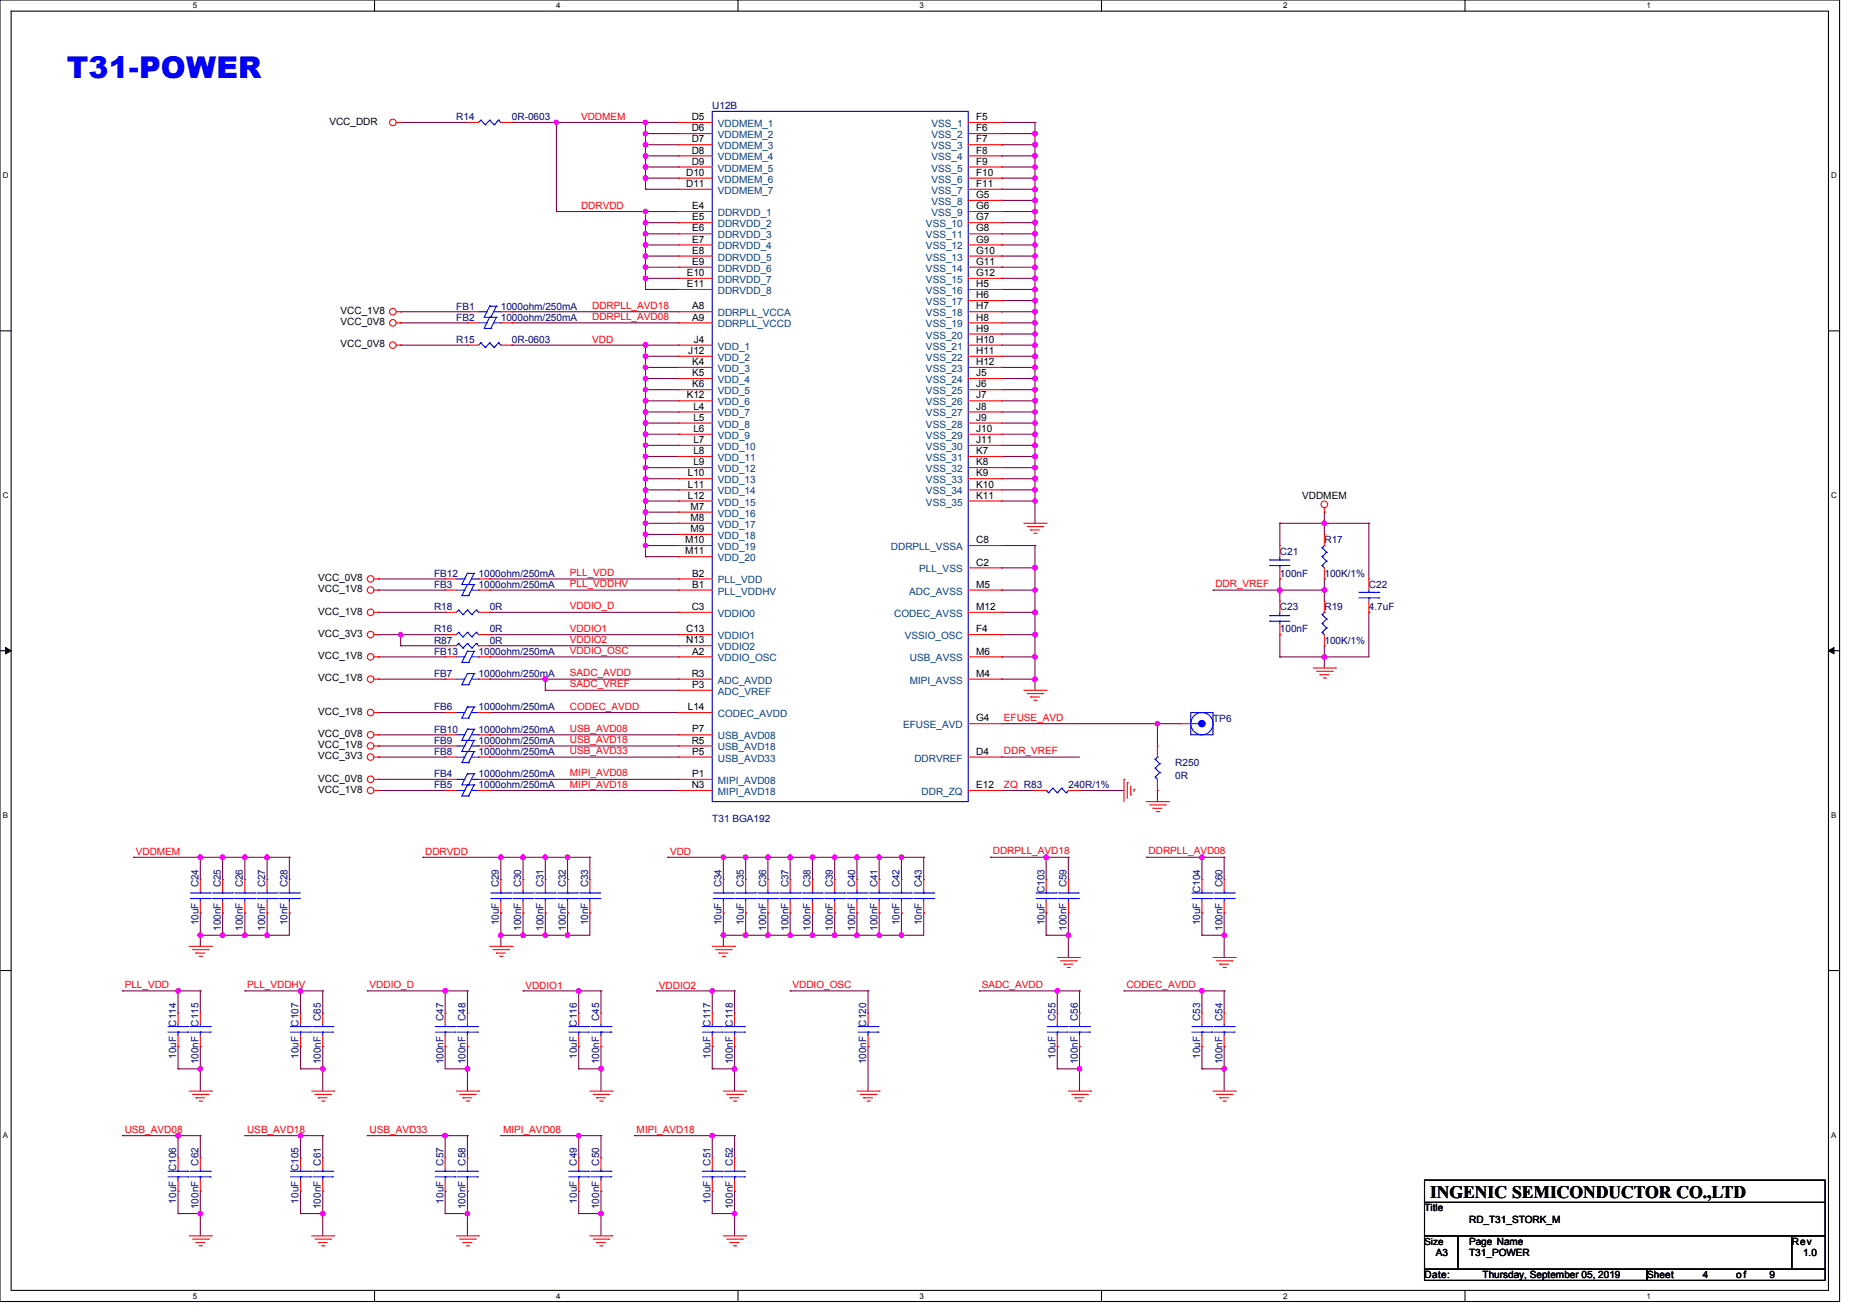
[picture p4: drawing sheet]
<svg xmlns="http://www.w3.org/2000/svg" width="297mm" height="210mm" viewBox="0 0 297 210" stroke-linecap="round" stroke-linejoin="round" font-family="sans-serif">
<defs><g id="words">
<text font-size="4.8" fill="#00f" x="10.7" y="12.4">T31-POWER</text>
<text font-size="2.8" x="228.5" y="191.3">INGENIC SEMICONDUCTOR CO.,LTD</text>
<g font-size="1.6" fill="#000080">
<text x="113.8" y="17.4">U12B</text>
<text x="72.9" y="19.2">R14</text>
<text x="81.8" y="19.2">0R-0603</text>
<text x="72.9" y="49.4">FB1</text>
<text x="72.9" y="51.2">FB2</text>
<text x="80" y="49.4">1000ohm/250mA</text>
<text x="80" y="51.2">1000ohm/250mA</text>
<text x="72.9" y="54.8">R15</text>
<text x="81.8" y="54.8">0R-0603</text>
<text x="204.5" y="88.6">C21</text>
<text x="211.6" y="86.8">R17</text>
<text x="69.3" y="93.9">FB3</text>
<text x="69.3" y="92.1">FB12</text>
<text x="76.5" y="93.9">1000ohm/250mA</text>
<text x="76.5" y="92.1">1000ohm/250mA</text>
<text x="204.5" y="92.1">100nF</text>
<text x="211.6" y="92.1">100K/1%</text>
<text x="218.7" y="93.9">C22</text>
<text x="69.3" y="97.5">R18</text>
<text x="69.3" y="101">R16</text>
<text x="78.2" y="97.5">0R</text>
<text x="78.2" y="101">0R</text>
<text x="204.5" y="97.5">C23</text>
<text x="204.5" y="101">100nF</text>
<text x="211.6" y="97.5">R19</text>
<text x="218.7" y="97.5">4.7uF</text>
<text x="69.3" y="104.6">FB13</text>
<text x="69.3" y="102.8">R87</text>
<text x="76.5" y="104.6">1000ohm/250mA</text>
<text x="78.2" y="102.8">0R</text>
<text x="211.6" y="102.8">100K/1%</text>
<text x="69.3" y="108.1">FB7</text>
<text x="69.3" y="113.5">FB6</text>
<text x="76.5" y="108.1">1000ohm/250mA</text>
<text x="76.5" y="113.5">1000ohm/250mA</text>
<text x="69.3" y="117">FB10</text>
<text x="69.3" y="118.8">FB9</text>
<text x="76.5" y="117">1000ohm/250mA</text>
<text x="76.5" y="118.8">1000ohm/250mA</text>
<text x="193.8" y="115.2">TP6</text>
<text x="69.3" y="125.9">FB5</text>
<text x="69.3" y="124.1">FB4</text>
<text x="69.3" y="120.6">FB8</text>
<text x="76.5" y="125.9">1000ohm/250mA</text>
<text x="76.5" y="124.1">1000ohm/250mA</text>
<text x="76.5" y="120.6">1000ohm/250mA</text>
<text x="170.7" y="125.9">240R/1%</text>
<text x="187.8" y="122.3">R250</text>
<text x="187.8" y="124.5">0R</text>
<text x="113.8" y="131.2">T31 BGA192</text>
<text x="31.7" y="141.7" transform="rotate(-90 31.7 141.7)">C24</text>
<text x="35.3" y="141.7" transform="rotate(-90 35.3 141.7)">C25</text>
<text x="38.8" y="141.7" transform="rotate(-90 38.8 141.7)">C26</text>
<text x="42.4" y="141.7" transform="rotate(-90 42.4 141.7)">C27</text>
<text x="45.9" y="141.7" transform="rotate(-90 45.9 141.7)">C28</text>
<text x="79.7" y="141.7" transform="rotate(-90 79.7 141.7)">C29</text>
<text x="83.3" y="141.7" transform="rotate(-90 83.3 141.7)">C30</text>
<text x="86.8" y="141.7" transform="rotate(-90 86.8 141.7)">C31</text>
<text x="90.4" y="141.7" transform="rotate(-90 90.4 141.7)">C32</text>
<text x="93.9" y="141.7" transform="rotate(-90 93.9 141.7)">C33</text>
<text x="115.3" y="141.7" transform="rotate(-90 115.3 141.7)">C34</text>
<text x="118.8" y="141.7" transform="rotate(-90 118.8 141.7)">C35</text>
<text x="122.4" y="141.7" transform="rotate(-90 122.4 141.7)">C36</text>
<text x="126" y="141.7" transform="rotate(-90 126 141.7)">C37</text>
<text x="129.5" y="141.7" transform="rotate(-90 129.5 141.7)">C38</text>
<text x="133.1" y="141.7" transform="rotate(-90 133.1 141.7)">C39</text>
<text x="136.6" y="141.7" transform="rotate(-90 136.6 141.7)">C40</text>
<text x="140.2" y="141.7" transform="rotate(-90 140.2 141.7)">C41</text>
<text x="143.7" y="141.7" transform="rotate(-90 143.7 141.7)">C42</text>
<text x="147.3" y="141.7" transform="rotate(-90 147.3 141.7)">C43</text>
<text x="166.8" y="142.6" transform="rotate(-90 166.8 142.6)">C103</text>
<text x="170.4" y="141.7" transform="rotate(-90 170.4 141.7)">C59</text>
<text x="191.7" y="142.6" transform="rotate(-90 191.7 142.6)">C104</text>
<text x="195.3" y="141.7" transform="rotate(-90 195.3 141.7)">C60</text>
<text x="31.7" y="147.8" transform="rotate(-90 31.7 147.8)">10uF</text>
<text x="35.3" y="148.6" transform="rotate(-90 35.3 148.6)">100nF</text>
<text x="38.8" y="148.6" transform="rotate(-90 38.8 148.6)">100nF</text>
<text x="42.4" y="148.6" transform="rotate(-90 42.4 148.6)">100nF</text>
<text x="45.9" y="147.8" transform="rotate(-90 45.9 147.8)">10nF</text>
<text x="79.7" y="147.8" transform="rotate(-90 79.7 147.8)">10uF</text>
<text x="83.3" y="148.6" transform="rotate(-90 83.3 148.6)">100nF</text>
<text x="86.8" y="148.6" transform="rotate(-90 86.8 148.6)">100nF</text>
<text x="90.4" y="148.6" transform="rotate(-90 90.4 148.6)">100nF</text>
<text x="93.9" y="147.8" transform="rotate(-90 93.9 147.8)">10nF</text>
<text x="115.3" y="147.8" transform="rotate(-90 115.3 147.8)">10uF</text>
<text x="118.8" y="147.8" transform="rotate(-90 118.8 147.8)">10uF</text>
<text x="122.4" y="148.6" transform="rotate(-90 122.4 148.6)">100nF</text>
<text x="126" y="148.6" transform="rotate(-90 126 148.6)">100nF</text>
<text x="129.5" y="148.6" transform="rotate(-90 129.5 148.6)">100nF</text>
<text x="133.1" y="148.6" transform="rotate(-90 133.1 148.6)">100nF</text>
<text x="136.6" y="148.6" transform="rotate(-90 136.6 148.6)">100nF</text>
<text x="140.2" y="148.6" transform="rotate(-90 140.2 148.6)">100nF</text>
<text x="143.7" y="147.8" transform="rotate(-90 143.7 147.8)">10nF</text>
<text x="147.3" y="147.8" transform="rotate(-90 147.3 147.8)">10nF</text>
<text x="166.8" y="147.8" transform="rotate(-90 166.8 147.8)">10uF</text>
<text x="170.4" y="148.6" transform="rotate(-90 170.4 148.6)">100nF</text>
<text x="191.7" y="147.8" transform="rotate(-90 191.7 147.8)">10uF</text>
<text x="195.3" y="148.6" transform="rotate(-90 195.3 148.6)">100nF</text>
<text x="28.2" y="163.9" transform="rotate(-90 28.2 163.9)">C114</text>
<text x="31.7" y="163.9" transform="rotate(-90 31.7 163.9)">C115</text>
<text x="47.7" y="163.9" transform="rotate(-90 47.7 163.9)">C107</text>
<text x="51.3" y="163" transform="rotate(-90 51.3 163)">C65</text>
<text x="70.8" y="163" transform="rotate(-90 70.8 163)">C47</text>
<text x="74.4" y="163" transform="rotate(-90 74.4 163)">C48</text>
<text x="92.2" y="163.9" transform="rotate(-90 92.2 163.9)">C116</text>
<text x="95.7" y="163" transform="rotate(-90 95.7 163)">C45</text>
<text x="113.5" y="163.9" transform="rotate(-90 113.5 163.9)">C117</text>
<text x="117.1" y="163.9" transform="rotate(-90 117.1 163.9)">C118</text>
<text x="138.4" y="163.9" transform="rotate(-90 138.4 163.9)">C120</text>
<text x="168.6" y="163" transform="rotate(-90 168.6 163)">C55</text>
<text x="172.2" y="163" transform="rotate(-90 172.2 163)">C56</text>
<text x="191.7" y="163" transform="rotate(-90 191.7 163)">C53</text>
<text x="195.3" y="163" transform="rotate(-90 195.3 163)">C54</text>
<text x="28.2" y="169.1" transform="rotate(-90 28.2 169.1)">10uF</text>
<text x="31.7" y="170" transform="rotate(-90 31.7 170)">100nF</text>
<text x="47.7" y="169.1" transform="rotate(-90 47.7 169.1)">10uF</text>
<text x="51.3" y="170" transform="rotate(-90 51.3 170)">100nF</text>
<text x="70.8" y="170" transform="rotate(-90 70.8 170)">100nF</text>
<text x="74.4" y="170" transform="rotate(-90 74.4 170)">100nF</text>
<text x="92.2" y="169.1" transform="rotate(-90 92.2 169.1)">10uF</text>
<text x="95.7" y="170" transform="rotate(-90 95.7 170)">100nF</text>
<text x="113.5" y="169.1" transform="rotate(-90 113.5 169.1)">10uF</text>
<text x="117.1" y="170" transform="rotate(-90 117.1 170)">100nF</text>
<text x="138.4" y="170" transform="rotate(-90 138.4 170)">100nF</text>
<text x="168.6" y="169.1" transform="rotate(-90 168.6 169.1)">10uF</text>
<text x="172.2" y="170" transform="rotate(-90 172.2 170)">100nF</text>
<text x="191.7" y="169.1" transform="rotate(-90 191.7 169.1)">10uF</text>
<text x="195.3" y="170" transform="rotate(-90 195.3 170)">100nF</text>
<text x="28.2" y="187" transform="rotate(-90 28.2 187)">C106</text>
<text x="31.7" y="186.2" transform="rotate(-90 31.7 186.2)">C62</text>
<text x="47.7" y="187" transform="rotate(-90 47.7 187)">C105</text>
<text x="51.3" y="186.2" transform="rotate(-90 51.3 186.2)">C61</text>
<text x="70.8" y="186.2" transform="rotate(-90 70.8 186.2)">C57</text>
<text x="74.4" y="186.2" transform="rotate(-90 74.4 186.2)">C58</text>
<text x="92.2" y="186.2" transform="rotate(-90 92.2 186.2)">C49</text>
<text x="95.7" y="186.2" transform="rotate(-90 95.7 186.2)">C50</text>
<text x="113.5" y="186.2" transform="rotate(-90 113.5 186.2)">C51</text>
<text x="117.1" y="186.2" transform="rotate(-90 117.1 186.2)">C52</text>
<text x="28.2" y="192.2" transform="rotate(-90 28.2 192.2)">10uF</text>
<text x="31.7" y="193.1" transform="rotate(-90 31.7 193.1)">100nF</text>
<text x="47.7" y="192.2" transform="rotate(-90 47.7 192.2)">10uF</text>
<text x="51.3" y="193.1" transform="rotate(-90 51.3 193.1)">100nF</text>
<text x="70.8" y="192.2" transform="rotate(-90 70.8 192.2)">10uF</text>
<text x="74.4" y="193.1" transform="rotate(-90 74.4 193.1)">100nF</text>
<text x="92.2" y="192.2" transform="rotate(-90 92.2 192.2)">10uF</text>
<text x="95.7" y="193.1" transform="rotate(-90 95.7 193.1)">100nF</text>
<text x="113.5" y="192.2" transform="rotate(-90 113.5 192.2)">10uF</text>
<text x="117.1" y="193.1" transform="rotate(-90 117.1 193.1)">100nF</text>
</g>
<g font-size="1.6">
<text x="52.6" y="19.9">VCC_DDR</text>
<text x="110.5" y="19.2">D5</text>
<text x="110.5" y="21">D6</text>
<text x="110.5" y="22.7">D7</text>
<text x="155.9" y="19.2">F5</text>
<text x="155.9" y="21">F6</text>
<text x="155.9" y="22.7">F7</text>
<text x="109.6" y="28.1">D10</text>
<text x="109.6" y="29.9">D11</text>
<text x="110.5" y="24.5">D8</text>
<text x="110.5" y="26.3">D9</text>
<text x="155.9" y="24.5">F8</text>
<text x="155.9" y="26.3">F9</text>
<text x="155.9" y="28.1">F10</text>
<text x="155.9" y="29.9">F11</text>
<text x="110.6" y="33.4">E4</text>
<text x="110.6" y="35.2">E5</text>
<text x="155.9" y="31.6">G5</text>
<text x="155.9" y="33.4">G6</text>
<text x="155.9" y="35.2">G7</text>
<text x="110.6" y="37">E6</text>
<text x="110.6" y="38.7">E7</text>
<text x="110.6" y="40.5">E8</text>
<text x="155.9" y="37">G8</text>
<text x="155.9" y="38.7">G9</text>
<text x="155.9" y="40.5">G10</text>
<text x="109.7" y="44.1">E10</text>
<text x="109.7" y="45.9">E11</text>
<text x="110.6" y="42.3">E9</text>
<text x="155.9" y="42.3">G11</text>
<text x="155.9" y="44.1">G12</text>
<text x="155.9" y="45.9">H5</text>
<text x="155.9" y="47.6">H6</text>
<text x="54.4" y="50.2">VCC_1V8</text>
<text x="54.4" y="51.9">VCC_0V8</text>
<text x="110.6" y="49.4">A8</text>
<text x="110.6" y="51.2">A9</text>
<text x="155.9" y="49.4">H7</text>
<text x="155.9" y="51.2">H8</text>
<text x="155.9" y="53">H9</text>
<text x="54.4" y="55.5">VCC_0V8</text>
<text x="110" y="56.5">J12</text>
<text x="110.6" y="58.3">K4</text>
<text x="110.9" y="54.7">J4</text>
<text x="155.9" y="54.7">H10</text>
<text x="155.9" y="56.5">H11</text>
<text x="155.9" y="58.3">H12</text>
<text x="109.7" y="63.6">K12</text>
<text x="110.6" y="60.1">K5</text>
<text x="110.6" y="61.9">K6</text>
<text x="110.8" y="65.4">L4</text>
<text x="155.9" y="60.1">J5</text>
<text x="155.9" y="61.9">J6</text>
<text x="155.9" y="63.6">J7</text>
<text x="155.9" y="65.4">J8</text>
<text x="110.8" y="67.2">L5</text>
<text x="110.8" y="69">L6</text>
<text x="110.8" y="70.7">L7</text>
<text x="155.9" y="67.2">J9</text>
<text x="155.9" y="69">J10</text>
<text x="155.9" y="70.7">J11</text>
<text x="109.9" y="76.1">L10</text>
<text x="109.9" y="77.9">L11</text>
<text x="110.8" y="72.5">L8</text>
<text x="110.8" y="74.3">L9</text>
<text x="155.9" y="72.5">K7</text>
<text x="155.9" y="74.3">K8</text>
<text x="155.9" y="76.1">K9</text>
<text x="155.9" y="77.9">K10</text>
<text x="109.9" y="79.6">L12</text>
<text x="110.3" y="81.4">M7</text>
<text x="110.3" y="83.2">M8</text>
<text x="155.9" y="79.6">K11</text>
<text x="208" y="79.7">VDDMEM</text>
<text x="109.4" y="86.8">M10</text>
<text x="109.4" y="88.5">M11</text>
<text x="110.3" y="85">M9</text>
<text x="155.9" y="86.8">C8</text>
<text x="50.9" y="94.6">VCC_1V8</text>
<text x="50.9" y="92.8">VCC_0V8</text>
<text x="110.6" y="93.9">B1</text>
<text x="110.6" y="92.1">B2</text>
<text x="155.9" y="90.3">C2</text>
<text x="155.9" y="93.9">M5</text>
<text x="50.9" y="101.7">VCC_3V3</text>
<text x="50.9" y="98.2">VCC_1V8</text>
<text x="109.6" y="101">C13</text>
<text x="110.5" y="97.4">C3</text>
<text x="155.9" y="101">F4</text>
<text x="155.9" y="97.4">M12</text>
<text x="50.9" y="105.3">VCC_1V8</text>
<text x="109.6" y="102.8">N13</text>
<text x="110.6" y="104.5">A2</text>
<text x="155.9" y="104.5">M6</text>
<text x="50.9" y="108.8">VCC_1V8</text>
<text x="109.9" y="113.4">L14</text>
<text x="110.5" y="108.1">R3</text>
<text x="110.6" y="109.9">P3</text>
<text x="155.9" y="108.1">M4</text>
<text x="50.9" y="114.2">VCC_1V8</text>
<text x="50.9" y="119.5">VCC_1V8</text>
<text x="50.9" y="117.7">VCC_0V8</text>
<text x="110.5" y="118.8">R5</text>
<text x="110.6" y="117">P7</text>
<text x="155.9" y="115.2">G4</text>
<text x="50.9" y="124.8">VCC_0V8</text>
<text x="50.9" y="121.3">VCC_3V3</text>
<text x="110.5" y="125.9">N3</text>
<text x="110.6" y="120.5">P5</text>
<text x="110.6" y="124.1">P1</text>
<text x="155.9" y="120.5">D4</text>
<text x="155.9" y="125.9">E12</text>
<text x="50.9" y="126.6">VCC_1V8</text>
<text x="227.6" y="193.5">Title</text>
<text x="234.7" y="195.2">RD_T31_STORK_M</text>
<text x="229.4" y="200.6">A3</text>
<text x="234.7" y="198.8">Page Name</text>
<text x="234.7" y="200.6">T31_POWER</text>
<text x="286.3" y="198.8">Rev</text>
<text x="288.1" y="200.6">1.0</text>
<text x="227.6" y="204.1">Date:</text>
<text x="236.9" y="204.1">Thursday, September 05, 2019</text>
<text x="263.1" y="204.1">Sheet</text>
<text x="272.1" y="204.1">4</text>
<text x="277.4" y="204.1">of</text>
<text x="282.7" y="204.1">9</text>
</g>
<g font-size="1.6" fill="#f00">
<text x="92.8" y="19.2">VDDMEM</text>
<text x="92.8" y="33.4">DDRVDD</text>
<text x="94.6" y="49.3">DDRPLL_AVD18</text>
<text x="94.6" y="51.1">DDRPLL_AVD08</text>
<text x="94.6" y="54.8">VDD</text>
<text x="91" y="93.8">PLL_VDDHV</text>
<text x="91" y="92">PLL_VDD</text>
<text x="194.2" y="93.8">DDR_VREF</text>
<text x="91" y="97.3">VDDIO_D</text>
<text x="91" y="101">VDDIO1</text>
<text x="91" y="108">SADC_AVDD</text>
<text x="91" y="102.8">VDDIO2</text>
<text x="91" y="104.4">VDDIO_OSC</text>
<text x="91" y="113.3">CODEC_AVDD</text>
<text x="91" y="109.8">SADC_VREF</text>
<text x="91" y="118.7">USB_AVD18</text>
<text x="91" y="116.9">USB_AVD08</text>
<text x="160.4" y="115.1">EFUSE_AVD</text>
<text x="91" y="124">MIPI_AVD08</text>
<text x="91" y="125.8">MIPI_AVD18</text>
<text x="91" y="120.4">USB_AVD33</text>
<text x="160.4" y="120.4">DDR_VREF</text>
<text x="160.4" y="125.9">ZQ R83</text>
<text x="21.7" y="136.5">VDDMEM</text>
<text x="67.9" y="136.5">DDRVDD</text>
<text x="107" y="136.5">VDD</text>
<text x="158.6" y="136.4">DDRPLL_AVD18</text>
<text x="183.5" y="136.4">DDRPLL_AVD08</text>
<text x="19.9" y="157.8">PLL_VDD</text>
<text x="39.5" y="157.8">PLL_VDDHV</text>
<text x="59" y="157.8">VDDIO_D</text>
<text x="83.9" y="157.9">VDDIO1</text>
<text x="105.3" y="157.9">VDDIO2</text>
<text x="126.6" y="157.8">VDDIO_OSC</text>
<text x="156.8" y="157.8">SADC_AVDD</text>
<text x="180" y="157.8">CODEC_AVDD</text>
<text x="19.9" y="180.9">USB_AVD08</text>
<text x="39.5" y="180.9">USB_AVD18</text>
<text x="59" y="180.9">USB_AVD33</text>
<text x="80.4" y="180.9">MIPI_AVD08</text>
<text x="101.7" y="180.9">MIPI_AVD18</text>
</g>
<g font-size="1.6" fill="#004080">
<text x="114.7" y="20.3">VDDMEM_1</text>
<text x="114.7" y="22.1">VDDMEM_2</text>
<text x="114.7" y="23.8">VDDMEM_3</text>
<text x="148.8" y="20.3">VSS_1</text>
<text x="148.8" y="22.1">VSS_2</text>
<text x="148.8" y="23.8">VSS_3</text>
<text x="114.7" y="25.6">VDDMEM_4</text>
<text x="114.7" y="27.4">VDDMEM_5</text>
<text x="114.7" y="29.2">VDDMEM_6</text>
<text x="148.8" y="25.6">VSS_4</text>
<text x="148.8" y="27.4">VSS_5</text>
<text x="148.8" y="29.2">VSS_6</text>
<text x="114.7" y="30.9">VDDMEM_7</text>
<text x="114.7" y="34.5">DDRVDD_1</text>
<text x="148.8" y="30.9">VSS_7</text>
<text x="148.8" y="32.7">VSS_8</text>
<text x="148.8" y="34.5">VSS_9</text>
<text x="114.7" y="36.3">DDRVDD_2</text>
<text x="114.7" y="38.1">DDRVDD_3</text>
<text x="114.7" y="39.8">DDRVDD_4</text>
<text x="114.7" y="41.6">DDRVDD_5</text>
<text x="147.9" y="36.3">VSS_10</text>
<text x="147.9" y="38.1">VSS_11</text>
<text x="147.9" y="39.8">VSS_12</text>
<text x="147.9" y="41.6">VSS_13</text>
<text x="114.7" y="43.4">DDRVDD_6</text>
<text x="114.7" y="45.2">DDRVDD_7</text>
<text x="114.7" y="46.9">DDRVDD_8</text>
<text x="147.9" y="43.4">VSS_14</text>
<text x="147.9" y="45.2">VSS_15</text>
<text x="147.9" y="46.9">VSS_16</text>
<text x="114.7" y="50.5">DDRPLL_VCCA</text>
<text x="114.7" y="52.3">DDRPLL_VCCD</text>
<text x="147.9" y="48.7">VSS_17</text>
<text x="147.9" y="50.5">VSS_18</text>
<text x="147.9" y="52.3">VSS_19</text>
<text x="114.7" y="55.8">VDD_1</text>
<text x="114.7" y="57.6">VDD_2</text>
<text x="114.7" y="59.4">VDD_3</text>
<text x="147.9" y="54.1">VSS_20</text>
<text x="147.9" y="55.8">VSS_21</text>
<text x="147.9" y="57.6">VSS_22</text>
<text x="147.9" y="59.4">VSS_23</text>
<text x="114.7" y="61.2">VDD_4</text>
<text x="114.7" y="62.9">VDD_5</text>
<text x="114.7" y="64.7">VDD_6</text>
<text x="147.9" y="61.2">VSS_24</text>
<text x="147.9" y="62.9">VSS_25</text>
<text x="147.9" y="64.7">VSS_26</text>
<text x="114.7" y="66.5">VDD_7</text>
<text x="114.7" y="68.3">VDD_8</text>
<text x="114.7" y="70.1">VDD_9</text>
<text x="114.7" y="71.8">VDD_10</text>
<text x="147.9" y="66.5">VSS_27</text>
<text x="147.9" y="68.3">VSS_28</text>
<text x="147.9" y="70.1">VSS_29</text>
<text x="147.9" y="71.8">VSS_30</text>
<text x="114.7" y="73.6">VDD_11</text>
<text x="114.7" y="75.4">VDD_12</text>
<text x="114.7" y="77.2">VDD_13</text>
<text x="147.9" y="73.6">VSS_31</text>
<text x="147.9" y="75.4">VSS_32</text>
<text x="147.9" y="77.2">VSS_33</text>
<text x="114.7" y="79">VDD_14</text>
<text x="114.7" y="80.7">VDD_15</text>
<text x="114.7" y="82.5">VDD_16</text>
<text x="147.9" y="79">VSS_34</text>
<text x="147.9" y="80.7">VSS_35</text>
<text x="114.7" y="84.3">VDD_17</text>
<text x="114.7" y="86.1">VDD_18</text>
<text x="114.7" y="87.8">VDD_19</text>
<text x="114.7" y="89.6">VDD_20</text>
<text x="142.3" y="87.8">DDRPLL_VSSA</text>
<text x="114.7" y="95">PLL_VDDHV</text>
<text x="114.7" y="93.2">PLL_VDD</text>
<text x="145.3" y="95">ADC_AVSS</text>
<text x="146.9" y="91.4">PLL_VSS</text>
<text x="114.7" y="98.5">VDDIO0</text>
<text x="142.9" y="98.5">CODEC_AVSS</text>
<text x="114.7" y="105.6">VDDIO_OSC</text>
<text x="114.7" y="102.1">VDDIO1</text>
<text x="114.7" y="103.8">VDDIO2</text>
<text x="144.6" y="102.1">VSSIO_OSC</text>
<text x="145.4" y="105.6">USB_AVSS</text>
<text x="114.7" y="109.2">ADC_AVDD</text>
<text x="114.7" y="111">ADC_VREF</text>
<text x="145.4" y="109.2">MIPI_AVSS</text>
<text x="114.7" y="114.5">CODEC_AVDD</text>
<text x="114.7" y="118.1">USB_AVD08</text>
<text x="114.7" y="119.8">USB_AVD18</text>
<text x="144.3" y="116.3">EFUSE_AVD</text>
<text x="114.7" y="121.6">USB_AVD33</text>
<text x="114.7" y="125.2">MIPI_AVD08</text>
<text x="146.1" y="121.6">DDRVREF</text>
<text x="114.7" y="127">MIPI_AVD18</text>
<text x="147.2" y="127">DDR_ZQ</text>
</g>
<text font-size="1.5" x="227.6" y="198.7">Size</text>
<g font-size="1.3">
<text x="30.8" y="1.3">5</text>
<text x="88.9" y="1.3">4</text>
<text x="146.9" y="1.3">3</text>
<text x="205" y="1.3">2</text>
<text x="263.1" y="1.3">1</text>
<text x=".4" y="28.5">D</text>
<text x="292.5" y="28.5">D</text>
<text x=".4" y="79.5">C</text>
<text x="292.5" y="79.5">C</text>
<text x=".4" y="130.6">B</text>
<text x="292.5" y="130.6">B</text>
<text x=".4" y="181.7">A</text>
<text x="292.5" y="181.7">A</text>
<text x="30.8" y="207.4">5</text>
<text x="88.9" y="207.4">4</text>
<text x="146.9" y="207.4">3</text>
<text x="205" y="207.4">2</text>
<text x="263.1" y="207.4">1</text>
</g>
</g></defs>
<path d="M0 0h293.9v207.8h-293.9zM1.8 1.8h290.3v204.3h-290.3z" fill="none" stroke="#000" stroke-width=".17"/>
<g fill="#fff">
<path d="M30.8 .2h.7v1.4h-.7z"/>
<path d="M30.8 206.2h.7v1.5h-.7z"/>
</g>
<path d="M59.8 0v1.8M59.8 206.1v1.7" fill="none" stroke="#000" stroke-width=".17"/>
<g fill="#fff">
<path d="M88.9 .2h.7v1.4h-.7z"/>
<path d="M88.9 206.2h.7v1.5h-.7z"/>
</g>
<path d="M117.9 0v1.8M117.9 206.1v1.7" fill="none" stroke="#000" stroke-width=".17"/>
<g fill="#fff">
<path d="M146.9 .2h.7v1.4h-.7z"/>
<path d="M146.9 206.2h.7v1.5h-.7z"/>
</g>
<path d="M176 0v1.8M176 206.1v1.7" fill="none" stroke="#000" stroke-width=".17"/>
<g fill="#fff">
<path d="M205 .2h.7v1.4h-.7z"/>
<path d="M205 206.2h.7v1.5h-.7z"/>
</g>
<path d="M234.1 0v1.8M234.1 206.1v1.7" fill="none" stroke="#000" stroke-width=".17"/>
<g fill="#fff">
<path d="M263.1 .2h.7v1.4h-.7z"/>
<path d="M263.1 206.2h.7v1.5h-.7z"/>
<path d="M.4 27.3h1v1.4h-1z"/>
<path d="M292.6 27.3h.9v1.4h-.9z"/>
<path d="M.4 78.4h1v1.4h-1z"/>
<path d="M292.6 78.4h.9v1.4h-.9z"/>
</g>
<path d="M0 52.8h1.8M292.1 52.8h1.8" fill="none" stroke="#000" stroke-width=".17"/>
<g fill="#fff">
<path d="M.4 129.4h.9v1.5h-.9z"/>
<path d="M292.6 129.4h.8v1.5h-.8z"/>
</g>
<path d="M0 103.9h1.8M292.1 103.9h1.8" fill="none" stroke="#000" stroke-width=".17"/>
<path d="M.9 103.4l.9 .5-.9 .5zM292.1 103.9l.9-.5v1z" fill="#000" stroke="#000" stroke-width=".16"/>
<g fill="#fff">
<path d="M.4 180.5h.9v1.4h-.9z"/>
<path d="M292.6 180.5h.8v1.4h-.8z"/>
</g>
<path d="M0 155h1.8M292.1 155h1.8M227.6 188.5h64v3.5h-64zM227.6 192h64v5.4h-64zM227.6 197.4h5.3v5.3h-5.3zM232.9 197.4h53.4v5.3h-53.4zM286.3 197.4h5.3v5.3h-5.3zM227.6 202.7h35.5v1.8h-35.5zM263.1 202.7h28.5v1.8h-28.5z" fill="none" stroke="#000" stroke-width=".17"/>
<g fill="none" stroke="#800040" stroke-width=".17">
<path d="M64 19.6h.1M64 19.6h10.7M81.8 19.6h.1M81.8 19.6h26.7M88.9 19.6h.1M88.9 19.6v14.2M103.1 19.6h.1M103.1 19.6v10.6M160 19.6h.1M160 19.6h5.4M165.4 19.6h.1M165.4 19.6v64"/>
<path d="M88.9 33.8h.1M88.9 33.8h19.6M103.1 24.9h.1M103.1 26.7h.1M103.1 30.2h.1M103.1 28.4h.1M103.1 35.6h.1M103.1 37.3h.1M103.1 39.1h.1M103.1 33.8h.1M103.1 21.3h.1M103.1 23.1h.1"/>
<path d="M103.1 24.9h5.4M103.1 33.8v12.4M103.1 30.2h5.4M103.1 28.4h5.4M103.1 35.6h5.4M103.1 37.3h5.4M103.1 39.1h5.4M103.1 26.7h5.4M103.1 23.1h5.4M103.1 21.3h5.4M160 39.1h.1M160 37.3h.1"/>
<path d="M160 32h.1M160 30.2h.1M160 28.4h.1M160 26.7h.1M160 24.9h.1M160 23.1h.1M160 21.3h.1M160 24.9h5.4M160 30.2h5.4M160 28.4h5.4M160 35.6h5.4M160 37.3h5.4"/>
<path d="M160 39.1h5.4M160 33.8h5.4M160 32h5.4M160 26.7h5.4M160 23.1h5.4M160 21.3h5.4M165.4 39.1h.1M165.4 37.3h.1M165.4 33.8h.1M165.4 30.2h.1M165.4 28.4h.1M165.4 26.7h.1"/>
<path d="M165.4 24.9h.1M165.4 23.1h.1M165.4 21.3h.1M165.4 35.6h.1M64 49.8h.1M64 51.6h.1M64 55.1h.1M64 49.8h10.7M64 51.6h10.7M64 55.1h10.7M81.8 49.8h.1M81.8 51.6h.1"/>
<path d="M81.8 55.1h.1M81.8 49.8h26.7M81.8 51.6h26.7M81.8 55.1h26.7M103.1 46.2h.1M103.1 40.9h.1M103.1 42.7h.1M103.1 44.4h.1M103.1 55.1h.1M103.1 56.9h.1M103.1 58.7h.1M103.1 55.1v33.8"/>
<path d="M103.1 46.2h5.4M103.1 40.9h5.4M103.1 42.7h5.4M103.1 44.4h5.4M103.1 56.9h5.4M103.1 58.7h5.4M160 49.8h.1M160 48h.1M160 46.2h.1M160 44.4h.1M160 42.7h.1M160 40.9h.1"/>
<path d="M160 46.2h5.4M160 40.9h5.4M160 42.7h5.4M160 44.4h5.4M160 49.8h5.4M160 51.6h5.4M160 48h5.4M160 55.1h5.4M160 56.9h5.4M160 58.7h5.4M160 53.3h5.4M165.4 51.6h.1"/>
<path d="M165.4 48h.1M165.4 46.2h.1M165.4 44.4h.1M165.4 42.7h.1M165.4 40.9h.1M165.4 53.3h.1M165.4 55.1h.1M165.4 56.9h.1M165.4 58.7h.1M103.1 60.5h.1M103.1 62.2h.1M103.1 64h.1"/>
<path d="M103.1 65.8h.1M103.1 67.6h.1M103.1 69.3h.1M103.1 71.1h.1M103.1 72.9h.1M103.1 74.7h.1M103.1 76.5h.1M103.1 78.2h.1M103.1 60.5h5.4M103.1 62.2h5.4M103.1 64h5.4M103.1 65.8h5.4"/>
<path d="M103.1 67.6h5.4M103.1 69.3h5.4M103.1 71.1h5.4M103.1 72.9h5.4M103.1 74.7h5.4M103.1 76.5h5.4M103.1 78.2h5.4M160 60.5h5.4M160 62.2h5.4M160 64h5.4M160 65.8h5.4M160 67.6h5.4"/>
<path d="M160 69.3h5.4M160 71.1h5.4M160 72.9h5.4M160 74.7h5.4M160 76.5h5.4M160 78.2h5.4M165.4 60.5h.1M165.4 62.2h.1M165.4 64h.1M165.4 65.8h.1M165.4 67.6h.1M165.4 71.1h.1"/>
<path d="M165.4 72.9h.1M165.4 74.7h.1M165.4 69.3h.1M165.4 76.5h.1M165.4 78.2h.1M60.5 97.8h.1M60.5 94.2h.1M60.5 92.5h.1M60.5 97.8h10.6M60.5 94.2h10.6M60.5 92.5h10.6M78.2 97.8h.1"/>
<path d="M78.2 94.2h.1M78.2 92.5h.1M78.2 97.8h30.3M78.2 94.2h30.3M78.2 92.5h30.3M103.1 81.8h.1M103.1 80h.1M103.1 88.9h.1M103.1 83.6h.1M103.1 87.1h.1M103.1 85.3h.1M103.1 81.8h5.4"/>
<path d="M103.1 80h5.4M103.1 83.6h5.4M103.1 87.1h5.4M103.1 88.9h5.4M103.1 85.3h5.4M160 87.1h.1M160 97.8h.1M160 90.7h.1M160 94.2h.1M160 97.8h5.4M160 94.2h5.4M160 80h5.4"/>
<path d="M160 87.1h5.4M160 90.7h5.4M165.4 87.1h.1M165.4 97.8h.1M165.4 90.7h.1M165.4 94.2h.1M165.4 80h.1M165.4 83.6h.1M165.4 87.1v23.1M193.8 94.2h.1M193.8 94.2h17.8M204.5 92.5h.1"/>
<path d="M204.5 83.6h.1M204.5 94.2h.1M204.5 83.6v3.5M204.5 92.5v3.5M204.5 83.6h14.2M211.6 83.6h.1M211.6 92.5h.1M211.6 94.2h.1M211.6 81.8h.1M211.6 81.8v3.5M211.6 92.5v3.5M218.7 83.6h.1"/>
<path d="M218.7 97.8h.1M218.7 97.8v7.1h-14.2M218.7 83.6v8.9M60.5 108.5h.1M60.5 113.8h.1M60.5 119.1h.1M60.5 117.3h.1M60.5 104.9h.1M60.5 108.5h10.6M60.5 113.8h10.6M60.5 101.3h10.6M60.5 104.9h10.6"/>
<path d="M60.5 119.1h10.6M60.5 117.3h10.6M64 101.3h.1M64 103.1h.1M64 103.1h7.1M64 101.3v1.8M71.1 101.3h.1M78.2 108.5h.1M78.2 113.8h.1M78.2 101.3h.1M78.2 119.1h.1M78.2 117.3h.1"/>
<path d="M78.2 103.1h.1M78.2 104.9h.1M78.2 108.5h30.3M78.2 113.8h30.3M78.2 101.3h30.3M78.2 104.9h30.3M78.2 119.1h30.3M78.2 117.3h30.3M78.2 103.1h30.3M87.1 110.2h.1M87.1 108.5h.1M87.1 108.5v1.7"/>
<path d="M87.1 110.2h21.4M160 101.3h.1M160 104.9h.1M160 108.5h.1M160 108.5h5.4M160 101.3h5.4M160 104.9h5.4M160 115.6h28.5M165.4 101.3h.1M165.4 104.9h.1M165.4 108.5h.1M184.9 115.6h.1"/>
<path d="M184.9 115.6v3.5M188.5 115.6h.1M204.5 104.9h.1M204.5 101.3h.1M204.5 101.3v3.6M211.6 104.9h.1M211.6 103.1h.1M211.6 103.1v3.6M21.3 136.9h.1M21.3 136.9h24.9M32 136.9h.1M32 136.9v3.6"/>
<path d="M35.6 136.9h.1M35.6 136.9v3.6M39.1 136.9h.1M39.1 136.9v3.6M42.7 136.9h.1M42.7 136.9v3.6M46.2 136.9h.1M46.2 136.9v3.6M60.5 124.5h.1M60.5 126.2h.1M60.5 120.9h.1M60.5 124.5h10.6"/>
<path d="M60.5 126.2h10.6M60.5 120.9h10.6M67.6 136.9h.1M67.6 136.9h26.6M78.2 124.5h.1M78.2 126.2h.1M78.2 120.9h.1M78.2 124.5h30.3M78.2 126.2h30.3M78.2 120.9h30.3M80 136.9h.1M80 136.9v3.6"/>
<path d="M83.6 136.9h.1M83.6 136.9v3.6M87.1 136.9h.1M87.1 136.9v3.6M90.7 136.9h.1M90.7 136.9v3.6M94.2 136.9h.1M94.2 136.9v3.6M106.7 136.9h.1M106.7 136.9h40.9M115.6 136.9h.1M115.6 136.9v3.6"/>
<path d="M119.1 136.9h.1M119.1 136.9v3.6M122.7 136.9h.1M122.7 136.9v3.6M126.2 136.9h.1M126.2 136.9v3.6M129.8 136.9h.1M129.8 136.9v3.6M133.3 136.9h.1M133.3 136.9v3.6M136.9 136.9h.1M136.9 136.9v3.6"/>
<path d="M140.5 136.9h.1M140.5 136.9v3.6M144 136.9h.1M144 136.9v3.6M147.6 136.9h.1M147.6 136.9v3.6M158.2 136.9h.1M158.2 136.9h12.5M160 120.9h.1M160 126.2h.1M160 126.2h5.4M160 120.9h12.5"/>
<path d="M167.1 136.9h.1M167.1 136.9v3.6M170.7 136.9h.1M170.7 136.9v3.6M172.5 126.2h.1M172.5 126.2h7.1M183.1 136.9h.1M183.1 136.9h12.5M184.9 128h.1M184.9 126.2v1.8M192 136.9h.1M192 136.9v3.6"/>
<path d="M195.6 136.9h.1M195.6 136.9v3.6M19.6 158.2h.1M19.6 158.2h12.4M28.4 158.2h.1M28.4 158.2v3.6M32 145.8h.1M32 149.4h.1M32 158.2h.1M32 145.8v5.3M32 158.2v3.6M35.6 149.4h.1"/>
<path d="M35.6 145.8h.1M35.6 145.8v3.6M39.1 158.2h.1M39.1 149.4h.1M39.1 145.8h.1M39.1 158.2h12.5M39.1 145.8v3.6M42.7 149.4h.1M42.7 145.8h.1M42.7 145.8v3.6M46.2 145.8h.1M46.2 145.8v3.6h-14.2"/>
<path d="M48 158.2h.1M48 158.2v3.6M51.6 158.2h.1M51.6 158.2v3.6M58.7 158.2h.1M58.7 158.2h16M71.1 158.2h.1M71.1 158.2v3.6M74.7 158.2h.1M74.7 158.2v3.6M80 149.4h.1M80 145.8h.1"/>
<path d="M80 145.8v5.3M83.6 145.8h.1M83.6 149.4h.1M83.6 158.2h.1M83.6 158.2h12.4M83.6 145.8v3.6M87.1 149.4h.1M87.1 145.8h.1M87.1 145.8v3.6M90.7 149.4h.1M90.7 145.8h.1M90.7 145.8v3.6"/>
<path d="M92.5 158.2h.1M92.5 158.2v3.6M94.2 145.8h.1M94.2 145.8v3.6h-14.2M96 158.2h.1M96 158.2v3.6M104.9 158.2h.1M104.9 158.2h12.4M113.8 158.2h.1M113.8 158.2v3.6M115.6 149.4h.1M115.6 145.8h.1"/>
<path d="M115.6 145.8v5.3M117.3 158.2h.1M117.3 158.2v3.6M119.1 149.4h.1M119.1 145.8h.1M119.1 145.8v3.6M122.7 149.4h.1M122.7 145.8h.1M122.7 145.8v3.6M126.2 149.4h.1M126.2 145.8h.1M126.2 158.2h.1"/>
<path d="M126.2 158.2h12.5M126.2 145.8v3.6M129.8 149.4h.1M129.8 145.8h.1M129.8 145.8v3.6M133.3 145.8h.1M133.3 149.4h.1M133.3 145.8v3.6M136.9 149.4h.1M136.9 145.8h.1M136.9 145.8v3.6M138.7 158.2h.1"/>
<path d="M138.7 158.2v3.6M140.5 145.8h.1M140.5 149.4h.1M140.5 145.8v3.6M144 145.8h.1M144 149.4h.1M144 145.8v3.6M147.6 145.8h.1M147.6 145.8v3.6h-32M156.5 158.2h.1M156.5 158.2h16M167.1 149.4h.1"/>
<path d="M167.1 145.8h.1M167.1 149.4h3.6M167.1 145.8v3.6M168.9 158.2h.1M168.9 158.2v3.6M170.7 145.8h.1M170.7 149.4h.1M170.7 145.8v7.1M172.5 158.2h.1M172.5 158.2v3.6M179.6 158.2h.1M179.6 158.2h16"/>
<path d="M192 158.2h.1M192 145.8h.1M192 149.4h.1M192 149.4h3.6M192 145.8v3.6M192 158.2v3.6M195.6 158.2h.1M195.6 145.8h.1M195.6 149.4h.1M195.6 145.8v7.1M195.6 158.2v3.6M28.4 167.1h.1"/>
<path d="M28.4 170.7h.1M28.4 167.1v3.6M28.4 170.7h3.6M32 167.1h.1M32 170.7h.1M32 167.1v7.1M48 167.1h.1M48 170.7h.1M48 167.1v3.6M48 170.7h3.6M51.6 167.1h.1M51.6 170.7h.1"/>
<path d="M51.6 167.1v7.1M71.1 167.1h.1M71.1 167.1v3.6h3.6M74.7 167.1h.1M74.7 170.7h.1M74.7 167.1v7.1M92.5 167.1h.1M92.5 170.7h.1M92.5 167.1v3.6M92.5 170.7h3.5M96 167.1h.1M96 170.7h.1"/>
<path d="M96 167.1v7.1M113.8 167.1h.1M113.8 170.7h.1M113.8 167.1v3.6M113.8 170.7h3.5M117.3 170.7h.1M117.3 167.1h.1M117.3 167.1v7.1M138.7 167.1h.1M138.7 167.1v7.1M168.9 167.1h.1M168.9 170.7h.1"/>
<path d="M168.9 167.1v3.6M168.9 170.7h3.6M172.5 167.1h.1M172.5 170.7h.1M172.5 167.1v7.1M192 167.1h.1M192 170.7h.1M192 167.1v3.6M192 170.7h3.6M195.6 167.1h.1M195.6 170.7h.1M195.6 167.1v7.1"/>
<path d="M19.6 181.4h.1M19.6 181.4h12.4M28.4 190.2h.1M28.4 193.8h.1M28.4 181.4h.1M28.4 193.8h3.6M28.4 181.4v3.5M28.4 190.2v3.6M32 190.2h.1M32 181.4h.1M32 193.8h.1M32 181.4v3.5"/>
<path d="M32 190.2v7.2M39.1 181.4h.1M39.1 181.4h12.5M48 190.2h.1M48 193.8h.1M48 181.4h.1M48 181.4v3.5M48 190.2v3.6M48 193.8h3.6M51.6 190.2h.1M51.6 181.4h.1M51.6 193.8h.1"/>
<path d="M51.6 181.4v3.5M51.6 190.2v7.2M58.7 181.4h.1M58.7 181.4h16M71.1 181.4h.1M71.1 190.2h.1M71.1 193.8h.1M71.1 181.4v3.5M71.1 190.2v3.6M71.1 193.8h3.6M74.7 190.2h.1M74.7 193.8h.1"/>
<path d="M74.7 181.4h.1M74.7 181.4v3.5M74.7 190.2v7.2M80 181.4h.1M80 181.4h16M92.5 181.4h.1M92.5 190.2h.1M92.5 193.8h.1M92.5 181.4v3.5M92.5 190.2v3.6M92.5 193.8h3.5M96 190.2h.1"/>
<path d="M96 193.8h.1M96 181.4h.1M96 181.4v3.5M96 190.2v7.2M101.3 181.4h.1M101.3 181.4h16M113.8 181.4h.1M113.8 190.2h.1M113.8 193.8h.1M113.8 181.4v3.5M113.8 190.2v3.6M113.8 193.8h3.5"/>
<path d="M117.3 190.2h.1M117.3 193.8h.1M117.3 181.4h.1M117.3 181.4v3.5M117.3 190.2v7.2"/>
</g>
<g fill="#f0f" stroke="#f0f" stroke-width=".17">
<circle cx="117.3" cy="193.8" r=".35"/>
<circle cx="113.8" cy="181.4" r=".35"/>
<circle cx="103.1" cy="24.9" r=".35"/>
<circle cx="32" cy="136.9" r=".35"/>
<circle cx="32" cy="149.3" r=".35"/>
<circle cx="195.6" cy="170.7" r=".35"/>
<circle cx="192" cy="158.2" r=".35"/>
<circle cx="83.6" cy="149.3" r=".35"/>
<circle cx="80" cy="149.3" r=".35"/>
<circle cx="103.1" cy="28.4" r=".35"/>
<circle cx="103.1" cy="26.7" r=".35"/>
<circle cx="172.5" cy="170.7" r=".35"/>
<circle cx="168.9" cy="158.2" r=".35"/>
<circle cx="103.1" cy="35.6" r=".35"/>
<circle cx="103.1" cy="37.3" r=".35"/>
<circle cx="103.1" cy="40.9" r=".35"/>
<circle cx="103.1" cy="39.1" r=".35"/>
<circle cx="103.1" cy="42.7" r=".35"/>
<circle cx="103.1" cy="44.4" r=".35"/>
<circle cx="165.3" cy="49.8" r=".35"/>
<circle cx="165.3" cy="48" r=".35"/>
<circle cx="103.1" cy="55.1" r=".35"/>
<circle cx="165.3" cy="46.2" r=".35"/>
<circle cx="165.3" cy="44.4" r=".35"/>
<circle cx="103.1" cy="56.9" r=".35"/>
<circle cx="103.1" cy="58.7" r=".35"/>
<circle cx="103.1" cy="60.4" r=".35"/>
<circle cx="103.1" cy="62.2" r=".35"/>
<circle cx="103.1" cy="64" r=".35"/>
<circle cx="165.3" cy="42.7" r=".35"/>
<circle cx="103.1" cy="67.6" r=".35"/>
<circle cx="103.1" cy="65.8" r=".35"/>
<circle cx="103.1" cy="21.3" r=".35"/>
<circle cx="103.1" cy="69.3" r=".35"/>
<circle cx="103.1" cy="71.1" r=".35"/>
<circle cx="103.1" cy="74.7" r=".35"/>
<circle cx="103.1" cy="72.9" r=".35"/>
<circle cx="165.3" cy="40.9" r=".35"/>
<circle cx="165.3" cy="39.1" r=".35"/>
<circle cx="103.1" cy="76.4" r=".35"/>
<circle cx="103.1" cy="80" r=".35"/>
<circle cx="103.1" cy="78.2" r=".35"/>
<circle cx="165.3" cy="37.3" r=".35"/>
<circle cx="165.3" cy="32" r=".35"/>
<circle cx="165.3" cy="33.8" r=".35"/>
<circle cx="140.5" cy="136.9" r=".35"/>
<circle cx="136.9" cy="136.9" r=".35"/>
<circle cx="136.9" cy="149.3" r=".35"/>
<circle cx="165.3" cy="30.2" r=".35"/>
<circle cx="165.3" cy="28.4" r=".35"/>
<circle cx="165.3" cy="26.7" r=".35"/>
<circle cx="165.3" cy="24.9" r=".35"/>
<circle cx="144" cy="136.9" r=".35"/>
<circle cx="144" cy="149.3" r=".35"/>
<circle cx="140.5" cy="149.3" r=".35"/>
<circle cx="119.1" cy="136.9" r=".35"/>
<circle cx="165.3" cy="23.1" r=".35"/>
<circle cx="165.3" cy="21.3" r=".35"/>
<circle cx="211.6" cy="83.6" r=".35"/>
<circle cx="211.6" cy="104.9" r=".35"/>
<circle cx="204.5" cy="94.2" r=".35"/>
<circle cx="211.6" cy="94.2" r=".35"/>
<circle cx="39.1" cy="136.9" r=".35"/>
<circle cx="35.6" cy="136.9" r=".35"/>
<circle cx="87.1" cy="136.9" r=".35"/>
<circle cx="87.1" cy="149.3" r=".35"/>
<circle cx="83.6" cy="136.9" r=".35"/>
<circle cx="90.7" cy="136.9" r=".35"/>
<circle cx="90.7" cy="149.3" r=".35"/>
<circle cx="80" cy="136.9" r=".35"/>
<circle cx="42.7" cy="136.9" r=".35"/>
<circle cx="126.2" cy="136.9" r=".35"/>
<circle cx="122.7" cy="136.9" r=".35"/>
<circle cx="133.3" cy="149.3" r=".35"/>
<circle cx="129.8" cy="149.3" r=".35"/>
<circle cx="133.3" cy="136.9" r=".35"/>
<circle cx="129.8" cy="136.9" r=".35"/>
<circle cx="115.6" cy="149.3" r=".35"/>
<circle cx="126.2" cy="149.3" r=".35"/>
<circle cx="122.7" cy="149.3" r=".35"/>
<circle cx="119.1" cy="149.3" r=".35"/>
<circle cx="115.6" cy="136.9" r=".35"/>
<circle cx="96" cy="170.7" r=".35"/>
<circle cx="103.1" cy="81.8" r=".35"/>
<circle cx="51.6" cy="170.7" r=".35"/>
<circle cx="48" cy="158.2" r=".35"/>
<circle cx="39.1" cy="149.3" r=".35"/>
<circle cx="35.6" cy="149.3" r=".35"/>
<circle cx="42.7" cy="149.3" r=".35"/>
<circle cx="170.7" cy="149.3" r=".35"/>
<circle cx="167.1" cy="136.9" r=".35"/>
<circle cx="192" cy="136.9" r=".35"/>
<circle cx="165.3" cy="97.8" r=".35"/>
<circle cx="165.3" cy="101.3" r=".35"/>
<circle cx="165.3" cy="94.2" r=".35"/>
<circle cx="165.3" cy="90.7" r=".35"/>
<circle cx="71.1" cy="158.2" r=".35"/>
<circle cx="74.7" cy="170.7" r=".35"/>
<circle cx="103.1" cy="23.1" r=".35"/>
<circle cx="92.5" cy="181.4" r=".35"/>
<circle cx="71.1" cy="181.4" r=".35"/>
<circle cx="74.7" cy="193.8" r=".35"/>
<circle cx="103.1" cy="33.8" r=".35"/>
<circle cx="88.9" cy="19.6" r=".35"/>
<circle cx="103.1" cy="19.6" r=".35"/>
<circle cx="87.1" cy="108.5" r=".35"/>
<circle cx="195.6" cy="149.3" r=".35"/>
<circle cx="51.6" cy="193.8" r=".35"/>
<circle cx="32" cy="193.8" r=".35"/>
<circle cx="28.4" cy="181.4" r=".35"/>
<circle cx="48" cy="181.4" r=".35"/>
<circle cx="165.3" cy="108.5" r=".35"/>
<circle cx="165.3" cy="104.9" r=".35"/>
<circle cx="103.1" cy="87.1" r=".35"/>
<circle cx="103.1" cy="85.3" r=".35"/>
<circle cx="103.1" cy="83.6" r=".35"/>
<circle cx="32" cy="170.7" r=".35"/>
<circle cx="28.4" cy="158.2" r=".35"/>
<circle cx="92.5" cy="158.2" r=".35"/>
<circle cx="64" cy="101.3" r=".35"/>
<circle cx="117.3" cy="170.7" r=".35"/>
<circle cx="113.8" cy="158.2" r=".35"/>
<circle cx="96" cy="193.8" r=".35"/>
<circle cx="165.3" cy="35.6" r=".35"/>
<circle cx="165.3" cy="51.6" r=".35"/>
<circle cx="165.3" cy="53.3" r=".35"/>
<circle cx="165.3" cy="55.1" r=".35"/>
<circle cx="165.3" cy="56.9" r=".35"/>
<circle cx="165.3" cy="58.7" r=".35"/>
<circle cx="165.3" cy="60.4" r=".35"/>
<circle cx="165.3" cy="62.2" r=".35"/>
<circle cx="165.3" cy="64" r=".35"/>
<circle cx="165.3" cy="65.8" r=".35"/>
<circle cx="165.3" cy="67.6" r=".35"/>
<circle cx="165.3" cy="71.1" r=".35"/>
<circle cx="165.3" cy="72.9" r=".35"/>
<circle cx="165.3" cy="74.7" r=".35"/>
<circle cx="165.3" cy="76.4" r=".35"/>
<circle cx="165.3" cy="69.3" r=".35"/>
<circle cx="165.3" cy="78.2" r=".35"/>
<circle cx="165.3" cy="80" r=".35"/>
<circle cx="184.9" cy="115.6" r=".35"/>
</g>
<g fill="none" stroke="#f00" stroke-width=".17">
<path d="M63.3 19.6h.7M64 19.6h.1M74.7 19.6h.1M74.7 19.6h1.8M80 19.6h1.8M81.8 19.6h.1M108.5 19.6h.1M108.5 19.6h5.3M154.7 19.6h5.3M160 19.6h.1M108.5 21.3h.1M108.5 23.1h.1"/>
<path d="M108.5 24.9h.1M108.5 26.7h.1M108.5 28.4h.1M108.5 30.2h.1M108.5 33.8h.1M108.5 35.6h.1M108.5 37.3h.1M108.5 39.1h.1M108.5 21.3h5.3M108.5 23.1h5.3M108.5 24.9h5.3M108.5 26.7h5.3"/>
<path d="M108.5 28.4h5.3M108.5 30.2h5.3M108.5 33.8h5.3M108.5 35.6h5.3M108.5 37.3h5.3M108.5 39.1h5.3M154.7 21.3h5.3M154.7 23.1h5.3M154.7 24.9h5.3M154.7 26.7h5.3M154.7 28.4h5.3M154.7 30.2h5.3"/>
<path d="M154.7 33.8h5.3M154.7 35.6h5.3M154.7 37.3h5.3M154.7 39.1h5.3M154.7 32h5.3M160 21.3h.1M160 23.1h.1M160 24.9h.1M160 26.7h.1M160 28.4h.1M160 30.2h.1M160 32h.1"/>
<path d="M160 33.8h.1M160 35.6h.1M160 37.3h.1M160 39.1h.1M63.3 49.8h.7M63.3 51.6h.7M63.3 55.1h.7M64 49.8h.1M64 51.6h.1M64 55.1h.1M74.7 49.8h.1M74.7 51.6h.1"/>
<path d="M74.7 55.1h.1M74.7 49.8h1.8M74.7 51.6h1.8M74.7 55.1h1.8M80 49.8h1.8M80 51.6h1.8M80 55.1h1.8M81.8 49.8h.1M81.8 51.6h.1M81.8 55.1h.1M108.5 49.8h.1M108.5 51.6h.1"/>
<path d="M108.5 40.9h.1M108.5 42.7h.1M108.5 44.4h.1M108.5 46.2h.1M108.5 55.1h.1M108.5 56.9h.1M108.5 58.7h.1M108.5 49.8h5.3M108.5 51.6h5.3M108.5 55.1h5.3M108.5 40.9h5.3M108.5 42.7h5.3"/>
<path d="M108.5 44.4h5.3M108.5 46.2h5.3M108.5 56.9h5.3M108.5 58.7h5.3M154.7 49.8h5.3M154.7 51.6h5.3M154.7 55.1h5.3M154.7 40.9h5.3M154.7 42.7h5.3M154.7 44.4h5.3M154.7 46.2h5.3M154.7 48h5.3"/>
<path d="M154.7 53.3h5.3M154.7 56.9h5.3M154.7 58.7h5.3M160 40.9h.1M160 42.7h.1M160 44.4h.1M160 46.2h.1M160 48h.1M160 49.8h.1M160 51.6h.1M160 53.3h.1M160 55.1h.1"/>
<path d="M160 56.9h.1M160 58.7h.1M108.5 60.5h.1M108.5 62.2h.1M108.5 64h.1M108.5 65.8h.1M108.5 67.6h.1M108.5 69.3h.1M108.5 71.1h.1M108.5 72.9h.1M108.5 74.7h.1M108.5 76.5h.1"/>
<path d="M108.5 78.2h.1M108.5 60.5h5.3M108.5 62.2h5.3M108.5 64h5.3M108.5 65.8h5.3M108.5 67.6h5.3M108.5 69.3h5.3M108.5 71.1h5.3M108.5 72.9h5.3M108.5 74.7h5.3M108.5 76.5h5.3M108.5 78.2h5.3"/>
<path d="M154.7 60.5h5.3M154.7 62.2h5.3M154.7 64h5.3M154.7 65.8h5.3M154.7 67.6h5.3M154.7 69.3h5.3M154.7 71.1h5.3M154.7 72.9h5.3M154.7 74.7h5.3M154.7 76.5h5.3M154.7 78.2h5.3M160 60.5h.1"/>
<path d="M160 62.2h.1M160 64h.1M160 65.8h.1M160 67.6h.1M160 69.3h.1M160 71.1h.1M160 72.9h.1M160 74.7h.1M160 76.5h.1M160 78.2h.1M59.7 94.2h.8M59.7 97.8h.8"/>
<path d="M59.7 92.5h.8M60.5 94.2h.1M60.5 97.8h.1M60.5 92.5h.1M71.1 94.2h.1M71.1 97.8h.1M71.1 92.5h.1M71.1 94.2h1.8M71.1 97.8h1.8M71.1 92.5h1.8M76.5 94.2h1.7M76.5 97.8h1.7"/>
<path d="M76.5 92.5h1.7M78.2 94.2h.1M78.2 97.8h.1M78.2 92.5h.1M108.5 94.2h.1M108.5 92.5h.1M108.5 97.8h.1M108.5 80h.1M108.5 81.8h.1M108.5 83.6h.1M108.5 85.3h.1M108.5 87.1h.1"/>
<path d="M108.5 88.9h.1M108.5 94.2h5.3M108.5 83.6h5.3M108.5 97.8h5.3M108.5 92.5h5.3M108.5 87.1h5.3M108.5 80h5.3M108.5 81.8h5.3M108.5 85.3h5.3M108.5 88.9h5.3M154.7 94.2h5.3M154.7 97.8h5.3"/>
<path d="M154.7 90.7h5.3M154.7 87.1h5.3M154.7 80h5.3M160 90.7h.1M160 87.1h.1M160 80h.1M160 94.2h.1M160 97.8h.1M163.6 83.6h3.5M164.1 84.1h2.5M164.6 84.6h.1M164.6 84.6h1.5"/>
<path d="M165.2 85.2h.3M165.5 85.2h.1M166.6 84.1h.1M167.1 83.6h.1M204.5 92.5h.1M204.5 87.1h.1M204.5 96h.1M204.5 87.1v1.8M204.5 90.7v1.8M204.5 96v1.8M204.5 99.6v1.7M211.6 81.8h.1"/>
<path d="M211.6 96h.1M211.6 92.5h.1M211.6 85.3h.1M211.6 81.1v.7M211.6 85.3v1.8M211.6 90.7v1.8M211.6 96v1.8M218.7 92.5h.1M218.7 97.8h.1M218.7 92.5v1.7M218.7 96v1.8M59.7 101.3h.8"/>
<path d="M59.7 113.8h.8M59.7 108.5h.8M59.7 119.1h.8M59.7 117.3h.8M59.7 104.9h.8M60.5 101.3h.1M60.5 113.8h.1M60.5 108.5h.1M60.5 119.1h.1M60.5 117.3h.1M60.5 104.9h.1M71.1 104.9h.1"/>
<path d="M71.1 103.1h.1M71.1 108.5h.1M71.1 117.3h.1M71.1 101.3h.1M71.1 113.8h.1M71.1 119.1h.1M71.1 101.3h1.8M71.1 113.8h1.8M71.1 108.5h1.8M71.1 119.1h1.8M71.1 117.3h1.8M71.1 104.9h1.8"/>
<path d="M71.1 103.1h1.8M76.5 101.3h1.7M76.5 113.8h1.7M76.5 108.5h1.7M76.5 119.1h1.7M76.5 117.3h1.7M76.5 104.9h1.7M76.5 103.1h1.7M78.2 104.9h.1M78.2 103.1h.1M78.2 108.5h.1M78.2 117.3h.1"/>
<path d="M78.2 101.3h.1M78.2 113.8h.1M78.2 119.1h.1M108.5 104.9h.1M108.5 101.3h.1M108.5 113.8h.1M108.5 103.1h.1M108.5 117.3h.1M108.5 108.5h.1M108.5 119.1h.1M108.5 110.2h.1M108.5 101.3h5.3"/>
<path d="M108.5 110.2h5.3M108.5 113.8h5.3M108.5 108.5h5.3M108.5 119.1h5.3M108.5 117.3h5.3M108.5 104.9h5.3M108.5 103.1h5.3M154.7 101.3h5.3M154.7 108.5h5.3M154.7 104.9h5.3M154.7 115.6h5.3M160 101.3h.1"/>
<path d="M160 115.6h.1M160 108.5h.1M160 104.9h.1M163.6 110.2h3.5M164.1 110.8h2.5M164.6 111.3h.1M164.6 111.3h1.5M165.2 111.8h.3M165.5 111.8h.1M166.6 110.8h.1M167.1 110.2h.1M184.9 119.1h.1"/>
<path d="M184.9 119.1v1.8M188.5 115.6h.1M188.5 115.6h1.7M204.5 101.3h.1M209.8 106.7h3.6M210.3 107.2h2.5M210.9 107.7h.1M210.9 107.7h1.4M211.4 108.3h.4M211.6 103.1h.1M211.6 101.3v1.8M211.8 108.3h.1"/>
<path d="M212.8 107.2h.1M213.4 106.7h.1M59.7 124.5h.8M59.7 126.2h.8M59.7 120.9h.8M60.5 124.5h.1M60.5 126.2h.1M60.5 120.9h.1M71.1 126.2h.1M71.1 124.5h.1M71.1 120.9h.1M71.1 124.5h1.8"/>
<path d="M71.1 126.2h1.8M71.1 120.9h1.8M76.5 124.5h1.7M76.5 126.2h1.7M76.5 120.9h1.7M78.2 126.2h.1M78.2 124.5h.1M78.2 120.9h.1M108.5 126.2h.1M108.5 120.9h.1M108.5 124.5h.1M108.5 124.5h5.3"/>
<path d="M108.5 126.2h5.3M108.5 120.9h5.3M154.7 126.2h5.3M154.7 120.9h5.3M160 120.9h.1M160 126.2h.1M165.4 126.2h.1M165.4 126.2h1.7M170.7 126.2h1.8M172.5 126.2h.1M179.6 124.5h.1M179.6 124.5v3.5"/>
<path d="M180.1 125h.1M180.1 125v2.5M180.6 126.9h.1M180.6 125.5v1.4M181.2 126.1h.1M181.2 126.1v.3M183.1 128h3.6M183.7 128.5h2.5M184.2 129.1h.1M184.2 129.1h1.4M184.7 129.6h.4M184.9 126.2h.1"/>
<path d="M184.9 124.5v1.7M185.1 129.6h.1M186.2 128.5h.1M186.7 128h.1M30.2 151.1h3.6M30.8 151.7h2.5M31.3 152.2h.1M31.3 152.2h1.4M31.8 152.7h.4M32 140.5h.1M32 145.8h.1M32 140.5v1.7"/>
<path d="M32 144v1.8M32.2 152.7h.1M33.3 151.7h.1M33.8 151.1h.1M35.6 140.5h.1M35.6 145.8h.1M35.6 140.5v1.7M35.6 144v1.8M39.1 140.5h.1M39.1 145.8h.1M39.1 140.5v1.7M39.1 144v1.8"/>
<path d="M42.7 140.5h.1M42.7 145.8h.1M42.7 140.5v1.7M42.7 144v1.8M46.2 140.5h.1M46.2 145.8h.1M46.2 140.5v1.7M46.2 144v1.8M78.2 151.1h3.6M78.8 151.7h2.5M79.3 152.2h.1M79.3 152.2h1.4"/>
<path d="M79.8 152.7h.4M80 140.5h.1M80 145.8h.1M80 140.5v1.7M80 144v1.8M80.2 152.7h.1M81.3 151.7h.1M81.8 151.1h.1M83.6 140.5h.1M83.6 145.8h.1M83.6 140.5v1.7M83.6 144v1.8"/>
<path d="M87.1 140.5h.1M87.1 145.8h.1M87.1 140.5v1.7M87.1 144v1.8M90.7 140.5h.1M90.7 145.8h.1M90.7 140.5v1.7M90.7 144v1.8M94.2 140.5h.1M94.2 145.8h.1M94.2 140.5v1.7M94.2 144v1.8"/>
<path d="M113.8 151.1h3.5M114.3 151.7h2.5M114.9 152.2h.1M114.9 152.2h1.4M115.4 152.7h.3M115.6 140.5h.1M115.6 145.8h.1M115.6 140.5v1.7M115.6 144v1.8M115.7 152.7h.1M116.8 151.7h.1M117.3 151.1h.1"/>
<path d="M119.1 140.5h.1M119.1 145.8h.1M119.1 140.5v1.7M119.1 144v1.8M122.7 140.5h.1M122.7 145.8h.1M122.7 140.5v1.7M122.7 144v1.8M126.2 140.5h.1M126.2 145.8h.1M126.2 140.5v1.7M126.2 144v1.8"/>
<path d="M129.8 140.5h.1M129.8 145.8h.1M129.8 140.5v1.7M129.8 144v1.8M133.3 140.5h.1M133.3 145.8h.1M133.3 140.5v1.7M133.3 144v1.8M136.9 140.5h.1M136.9 145.8h.1M136.9 140.5v1.7M136.9 144v1.8"/>
<path d="M140.5 140.5h.1M140.5 145.8h.1M140.5 140.5v1.7M140.5 144v1.8M144 140.5h.1M144 145.8h.1M144 140.5v1.7M144 144v1.8M147.6 140.5h.1M147.6 145.8h.1M147.6 140.5v1.7M147.6 144v1.8"/>
<path d="M167.1 140.5h.1M167.1 145.8h.1M167.1 140.5v1.7M167.1 144v1.8M168.9 152.9h3.6M169.4 153.4h2.5M170 154h.1M170 154h1.4M170.5 154.5h.4M170.7 140.5h.1M170.7 145.8h.1M170.7 140.5v1.7"/>
<path d="M170.7 144v1.8M170.9 154.5h.1M171.9 153.4h.1M172.5 152.9h.1M192 140.5h.1M192 145.8h.1M192 140.5v1.7M192 144v1.8M193.8 152.9h3.6M194.3 153.4h2.5M194.9 154h.1M194.9 154h1.4"/>
<path d="M195.4 154.5h.4M195.6 140.5h.1M195.6 145.8h.1M195.6 140.5v1.7M195.6 144v1.8M195.8 154.5h.1M196.8 153.4h.1M197.4 152.9h.1M28.4 161.8h.1M28.4 167.1h.1M28.4 161.8v1.8M28.4 165.4v1.7"/>
<path d="M30.2 174.2h3.6M30.8 174.8h2.5M31.3 175.3h.1M31.3 175.3h1.4M31.8 175.8h.4M32 161.8h.1M32 167.1h.1M32 161.8v1.8M32 165.4v1.7M32.2 175.8h.1M33.3 174.8h.1M33.8 174.2h.1"/>
<path d="M48 161.8h.1M48 167.1h.1M48 161.8v1.8M48 165.4v1.7M49.8 174.2h3.5M50.3 174.8h2.5M50.9 175.3h.1M50.9 175.3h1.4M51.4 175.8h.3M51.6 161.8h.1M51.6 167.1h.1M51.6 161.8v1.8"/>
<path d="M51.6 165.4v1.7M51.7 175.8h.1M52.8 174.8h.1M53.3 174.2h.1M71.1 161.8h.1M71.1 167.1h.1M71.1 161.8v1.8M71.1 165.4v1.7M72.9 174.2h3.6M73.4 174.8h2.5M74 175.3h.1M74 175.3h1.4"/>
<path d="M74.5 175.8h.4M74.7 161.8h.1M74.7 167.1h.1M74.7 161.8v1.8M74.7 165.4v1.7M74.9 175.8h.1M75.9 174.8h.1M76.5 174.2h.1M92.5 161.8h.1M92.5 167.1h.1M92.5 161.8v1.8M92.5 165.4v1.7"/>
<path d="M94.2 174.2h3.6M94.8 174.8h2.5M95.3 175.3h.1M95.3 175.3h1.4M95.8 175.8h.4M96 161.8h.1M96 167.1h.1M96 161.8v1.8M96 165.4v1.7M96.2 175.8h.1M97.3 174.8h.1M97.8 174.2h.1"/>
<path d="M113.8 161.8h.1M113.8 167.1h.1M113.8 161.8v1.8M113.8 165.4v1.7M115.6 174.2h3.5M116.1 174.8h2.5M116.6 175.3h.1M116.6 175.3h1.5M117.2 175.8h.3M117.3 161.8h.1M117.3 167.1h.1M117.3 161.8v1.8"/>
<path d="M117.3 165.4v1.7M117.5 175.8h.1M118.6 174.8h.1M119.1 174.2h.1M136.9 174.2h3.6M137.4 174.8h2.5M138 175.3h.1M138 175.3h1.4M138.5 175.8h.4M138.7 161.8h.1M138.7 167.1h.1M138.7 161.8v1.8"/>
<path d="M138.7 165.4v1.7M138.9 175.8h.1M139.9 174.8h.1M140.5 174.2h.1M168.9 161.8h.1M168.9 167.1h.1M168.9 161.8v1.8M168.9 165.4v1.7M170.7 174.2h3.5M171.2 174.8h2.5M171.8 175.3h.1M171.8 175.3h1.4"/>
<path d="M172.3 175.8h.3M172.5 161.8h.1M172.5 167.1h.1M172.5 161.8v1.8M172.5 165.4v1.7M172.6 175.8h.1M173.7 174.8h.1M174.2 174.2h.1M192 161.8h.1M192 167.1h.1M192 161.8v1.8M192 165.4v1.7"/>
<path d="M193.8 174.2h3.6M194.3 174.8h2.5M194.9 175.3h.1M194.9 175.3h1.4M195.4 175.8h.4M195.6 161.8h.1M195.6 167.1h.1M195.6 161.8v1.8M195.6 165.4v1.7M195.8 175.8h.1M196.8 174.8h.1M197.4 174.2h.1"/>
<path d="M28.4 184.9h.1M28.4 190.2h.1M28.4 184.9v1.8M28.4 188.5v1.7M30.2 197.4h3.6M30.8 197.9h2.5M31.3 198.4h.1M31.3 198.4h1.4M31.8 199h.4M32 184.9h.1M32 190.2h.1M32 184.9v1.8"/>
<path d="M32 188.5v1.7M32.2 199h.1M33.3 197.9h.1M33.8 197.4h.1M48 184.9h.1M48 190.2h.1M48 184.9v1.8M48 188.5v1.7M49.8 197.4h3.5M50.3 197.9h2.5M50.9 198.4h.1M50.9 198.4h1.4"/>
<path d="M51.4 199h.3M51.6 184.9h.1M51.6 190.2h.1M51.6 184.9v1.8M51.6 188.5v1.7M51.7 199h.1M52.8 197.9h.1M53.3 197.4h.1M71.1 184.9h.1M71.1 190.2h.1M71.1 184.9v1.8M71.1 188.5v1.7"/>
<path d="M72.9 197.4h3.6M73.4 197.9h2.5M74 198.4h.1M74 198.4h1.4M74.5 199h.4M74.7 184.9h.1M74.7 190.2h.1M74.7 184.9v1.8M74.7 188.5v1.7M74.9 199h.1M75.9 197.9h.1M76.5 197.4h.1"/>
<path d="M92.5 184.9h.1M92.5 190.2h.1M92.5 184.9v1.8M92.5 188.5v1.7M94.2 197.4h3.6M94.8 197.9h2.5M95.3 198.4h.1M95.3 198.4h1.4M95.8 199h.4M96 184.9h.1M96 190.2h.1M96 184.9v1.8"/>
<path d="M96 188.5v1.7M96.2 199h.1M97.3 197.9h.1M97.8 197.4h.1M113.8 184.9h.1M113.8 190.2h.1M113.8 184.9v1.8M113.8 188.5v1.7M115.6 197.4h3.5M116.1 197.9h2.5M116.6 198.4h.1M116.6 198.4h1.5"/>
<path d="M117.2 199h.3M117.3 184.9h.1M117.3 190.2h.1M117.3 184.9v1.8M117.3 188.5v1.7M117.5 199h.1M118.6 197.9h.1M119.1 197.4h.1"/>
<circle cx="62.8" cy="19.6" r=".53"/>
<circle cx="62.8" cy="55.1" r=".53"/>
<circle cx="62.8" cy="49.8" r=".53"/>
<circle cx="62.8" cy="51.6" r=".53"/>
<circle cx="59.2" cy="97.8" r=".53"/>
<circle cx="59.2" cy="94.2" r=".53"/>
<circle cx="59.2" cy="92.5" r=".53"/>
<circle cx="211.6" cy="80.5" r=".53"/>
<circle cx="59.2" cy="113.8" r=".53"/>
<circle cx="59.2" cy="104.9" r=".53"/>
<circle cx="59.2" cy="119.1" r=".53"/>
<circle cx="59.2" cy="108.5" r=".53"/>
<circle cx="59.2" cy="117.3" r=".53"/>
<circle cx="59.2" cy="101.3" r=".53"/>
<circle cx="59.2" cy="120.9" r=".53"/>
<circle cx="59.2" cy="126.2" r=".53"/>
<circle cx="59.2" cy="124.5" r=".53"/>
</g>
<g fill="none" stroke="#00f" stroke-width=".17">
<path d="M76.8 19.2h.1M76.8 19.2l-.3 .4M76.8 19.2l.7 .7M77.5 19.9h.1M78.2 19.2h.1M78.2 19.2l-.7 .7M78.2 19.2l.7 .7M78.9 19.9h.1M79.7 19.2h.1M79.7 19.2l-.8 .7M79.7 19.2l.3 .4M80 19.6h.1"/>
<path d="M113.8 17.8h40.9v110.2h-40.9zM76.5 49.8h1.2M76.5 51.6h1.2M76.8 54.8h.1M76.8 54.8l-.3 .3M76.8 54.8l.7 .7M77.5 55.5h.1M77.7 49.8h.1M77.7 51.6h.1M78.2 48.9h.1M78.2 50.7h.1M78.2 54.8h.1"/>
<path d="M78.2 48.9l-.9 1.8h2M78.2 48.9h1.1M78.2 50.7l-.9 1.8h1.1M78.2 54.8l-.7 .7M78.2 54.8l.7 .7M78.4 50.7h.1M78.4 52.5h.1M78.9 55.5h.1M78.9 49.8h1.1M78.9 51.6h1.1M79.3 48.9h.1M79.3 50.7h.1"/>
<path d="M79.3 48.9l-.9 1.8M79.3 50.7l-.9 1.8M79.7 54.8h.1M79.7 54.8l-.8 .7M79.7 54.8l.3 .3M80 49.8h.1M80 51.6h.1M80 55.1h.1M72.9 94.2h1.2M72.9 92.5h1.2M73.3 97.4h.1M73.3 97.4l-.4 .4"/>
<path d="M73.3 97.4l.7 .7M74 98.1h.1M74.1 94.2h.1M74.1 92.5h.1M74.7 93.3h.1M74.7 97.4h.1M74.7 91.6h.1M74.7 93.3l-.9 1.8h1.1M74.7 91.6l-.9 1.7h1.9M74.7 97.4l-.7 .7M74.7 97.4l.7 .7M74.7 91.6h1"/>
<path d="M74.9 95.1h.1M74.9 93.3h.1M75.4 98.1h.1M75.4 94.2h1.1M75.4 92.5h1.1M75.7 93.3h.1M75.7 91.6h.1M75.7 93.3l-.8 1.8M75.7 91.6l-.8 1.7M76.1 97.4h.1M76.1 97.4l-.7 .7M76.1 97.4l.4 .4"/>
<path d="M76.5 94.2h.1M76.5 97.8h.1M76.5 92.5h.1M202.9 89.4h.1M202.9 90.3h.1M202.9 98.3h.1M202.9 99.2h.1M202.9 89.4h3.2M202.9 90.3h3.2M202.9 98.3h3.2M202.9 99.2h3.2M204.5 90.3h.1"/>
<path d="M204.5 89.4h.1M204.5 99.2h.1M204.5 98.3h.1M204.5 88.9v.5M204.5 90.3v.4M204.5 97.8v.5M204.5 99.2v.4M211.2 99.6h.1M211.2 98.1h.1M211.2 90.3h.1M211.2 88.9h.1M211.2 87.5h.1"/>
<path d="M211.2 99.6l.7 .7M211.2 98.1l.7 .8M211.2 90.3l.4 .4M211.2 88.9l.7 .7M211.2 87.5l.7 .7M211.6 97.8h.1M211.6 87.1h.1M211.6 97.8l-.4 .3M211.6 87.1l-.4 .4M211.9 98.9h.1M211.9 89.6h.1M211.9 88.2h.1"/>
<path d="M211.9 98.9l-.7 .7M211.9 89.6l-.7 .7M211.9 88.2l-.7 .7M217.1 95.5h3.2M217.1 94.6h3.2M218.7 94.6h.1M218.7 95.5h.1M218.7 94.2v.4M218.7 95.5v.5M220.3 95.5h.1M220.3 94.6h.1M72.9 104.9h1.2"/>
<path d="M72.9 108.5h1.2M72.9 117.3h1.2M72.9 113.8h1.2M72.9 119.1h1.2M73.3 102.8h.1M73.3 101h.1M73.3 102.8l-.4 .3M73.3 102.8l.7 .7M73.3 101l-.4 .3M73.3 101l.7 .7M74 103.5h.1M74 101.7h.1"/>
<path d="M74.1 104.9h.1M74.1 108.5h.1M74.1 117.3h.1M74.1 113.8h.1M74.1 119.1h.1M74.7 104h.1M74.7 102.8h.1M74.7 107.6h.1M74.7 116.5h.1M74.7 101h.1M74.7 112.9h.1M74.7 118.2h.1"/>
<path d="M74.7 104l-.9 1.8h1.1M74.7 104h1M74.7 102.8l-.7 .7M74.7 102.8l.7 .7M74.7 107.6l-.9 1.7h1.1M74.7 107.6h1M74.7 116.5l-.9 1.7h1.9M74.7 116.5h1M74.7 101l-.7 .7M74.7 101l.7 .7M74.7 112.9l-.9 1.8h1.1M74.7 112.9h1"/>
<path d="M74.7 118.2l-.9 1.8h1.9M74.9 105.8h.1M74.9 109.3h.1M74.9 118.2h.1M74.9 114.7h.1M75.4 103.5h.1M75.4 101.7h.1M75.4 104.9h1.1M75.4 108.5h1.1M75.4 117.3h1.1M75.4 113.8h1.1M75.4 119.1h1.1"/>
<path d="M75.7 104h.1M75.7 107.6h.1M75.7 116.5h.1M75.7 112.9h.1M75.7 118.2h.1M75.7 104l-.8 1.8M75.7 107.6l-.8 1.7M75.7 116.5l-.8 1.7M75.7 112.9l-.8 1.8M75.7 118.2l-.8 1.8M76.1 102.8h.1M76.1 101h.1"/>
<path d="M76.1 102.8l-.7 .7M76.1 102.8l.4 .3M76.1 101l-.7 .7M76.1 101l.4 .3M76.5 104.9h.1M76.5 103.1h.1M76.5 108.5h.1M76.5 117.3h.1M76.5 101.3h.1M76.5 113.8h.1M76.5 119.1h.1M190.2 113.8h3.6v3.5h-3.6z"/>
<path d="M190.2 115.6h1.3M191.5 115.6h.1M211.2 101h.1M211.2 101l.4 .3M211.9 100.3h.1M211.9 100.3l-.7 .7M72.9 126.2h1.2M72.9 124.5h1.2M72.9 120.9h1.2M74.1 126.2h.1M74.1 124.5h.1M74.1 120.9h.1"/>
<path d="M74.7 125.3h.1M74.7 123.6h.1M74.7 120h.1M74.7 125.3l-.9 1.8h1.1M74.7 123.6l-.9 1.7h1.9M74.7 123.6h1M74.7 120l-.9 1.8h1.1M74.9 127.1h.1M74.9 125.3h.1M74.9 121.8h.1M74.9 120h.1M75.4 126.2h1.1"/>
<path d="M75.4 124.5h1.1M75.4 120.9h1.1M75.7 125.3h.1M75.7 123.6h.1M75.7 120h.1M75.7 125.3l-.8 1.8M75.7 123.6l-.8 1.7M75.7 120l-.8 1.8M76.5 126.2h.1M76.5 124.5h.1M76.5 120.9h.1M167.1 126.2h.1"/>
<path d="M167.1 126.2l.4 .4M167.5 126.6h.1M168.2 125.9h.1M168.2 125.9l.7 .7M168.2 125.9l-.7 .7M168.9 126.6h.1M169.6 125.9h.1M169.6 125.9l.7 .7M169.6 125.9l-.7 .7M170.3 126.6h.1M170.7 126.2l-.4 .4M184.6 124.1h.1"/>
<path d="M184.6 122.7h.1M184.6 121.3h.1M184.6 124.1l.3 .4M184.6 122.7l.7 .7M184.6 121.3l.7 .7M184.9 120.9h.1M184.9 120.9l-.3 .4M185.3 123.4h.1M185.3 122h.1M185.3 123.4l-.7 .7M185.3 122l-.7 .7M30.4 143.5h3.2"/>
<path d="M30.4 142.6h3.2M32 142.6h.1M32 143.5h.1M32 142.2v.4M32 143.5v.5M33.6 143.5h.1M33.6 142.6h.1M34 143.5h3.2M34 142.6h3.2M35.6 142.6h.1M35.6 143.5h.1M35.6 142.2v.4"/>
<path d="M35.6 143.5v.5M37.2 143.5h.1M37.2 142.6h.1M37.5 143.5h3.2M37.5 142.6h3.2M39.1 142.6h.1M39.1 143.5h.1M39.1 142.2v.4M39.1 143.5v.5M40.7 143.5h.1M40.7 142.6h.1M41.1 143.5h3.2"/>
<path d="M41.1 142.6h3.2M42.7 142.6h.1M42.7 143.5h.1M42.7 142.2v.4M42.7 143.5v.5M44.3 143.5h.1M44.3 142.6h.1M44.6 143.5h3.2M44.6 142.6h3.2M46.2 142.6h.1M46.2 143.5h.1M46.2 142.2v.4"/>
<path d="M46.2 143.5v.5M47.8 143.5h.1M47.8 142.6h.1M78.4 143.5h3.2M78.4 142.6h3.2M80 142.6h.1M80 143.5h.1M80 142.2v.4M80 143.5v.5M81.6 143.5h.1M81.6 142.6h.1M82 143.5h3.2"/>
<path d="M82 142.6h3.2M83.6 142.6h.1M83.6 143.5h.1M83.6 142.2v.4M83.6 143.5v.5M85.2 143.5h.1M85.2 142.6h.1M85.5 143.5h3.2M85.5 142.6h3.2M87.1 142.6h.1M87.1 143.5h.1M87.1 142.2v.4"/>
<path d="M87.1 143.5v.5M88.7 143.5h.1M88.7 142.6h.1M89.1 143.5h3.2M89.1 142.6h3.2M90.7 142.6h.1M90.7 143.5h.1M90.7 142.2v.4M90.7 143.5v.5M92.3 143.5h.1M92.3 142.6h.1M92.6 143.5h3.2"/>
<path d="M92.6 142.6h3.2M94.2 142.6h.1M94.2 143.5h.1M94.2 142.2v.4M94.2 143.5v.5M95.8 143.5h.1M95.8 142.6h.1M114 143.5h3.2M114 142.6h3.2M115.6 142.6h.1M115.6 143.5h.1M115.6 142.2v.4"/>
<path d="M115.6 143.5v.5M117.2 143.5h.1M117.2 142.6h.1M117.5 143.5h3.2M117.5 142.6h3.2M119.1 142.6h.1M119.1 143.5h.1M119.1 142.2v.4M119.1 143.5v.5M120.7 143.5h.1M120.7 142.6h.1M121.1 143.5h3.2"/>
<path d="M121.1 142.6h3.2M122.7 142.6h.1M122.7 143.5h.1M122.7 142.2v.4M122.7 143.5v.5M124.3 143.5h.1M124.3 142.6h.1M124.6 143.5h3.2M124.6 142.6h3.2M126.2 142.6h.1M126.2 143.5h.1M126.2 142.2v.4"/>
<path d="M126.2 143.5v.5M127.8 143.5h.1M127.8 142.6h.1M128.2 143.5h3.2M128.2 142.6h3.2M129.8 142.6h.1M129.8 143.5h.1M129.8 142.2v.4M129.8 143.5v.5M131.4 143.5h.1M131.4 142.6h.1M131.8 143.5h3.1"/>
<path d="M131.8 142.6h3.1M133.3 142.6h.1M133.3 143.5h.1M133.3 142.2v.4M133.3 143.5v.5M134.9 143.5h.1M134.9 142.6h.1M135.3 143.5h3.2M135.3 142.6h3.2M136.9 142.6h.1M136.9 143.5h.1M136.9 142.2v.4"/>
<path d="M136.9 143.5v.5M138.5 143.5h.1M138.5 142.6h.1M138.9 143.5h3.2M138.9 142.6h3.2M140.5 142.6h.1M140.5 143.5h.1M140.5 142.2v.4M140.5 143.5v.5M142.1 143.5h.1M142.1 142.6h.1M142.4 143.5h3.2"/>
<path d="M142.4 142.6h3.2M144 142.6h.1M144 143.5h.1M144 142.2v.4M144 143.5v.5M145.6 143.5h.1M145.6 142.6h.1M146 143.5h3.2M146 142.6h3.2M147.6 142.6h.1M147.6 143.5h.1M147.6 142.2v.4"/>
<path d="M147.6 143.5v.5M149.2 143.5h.1M149.2 142.6h.1M165.5 143.5h3.2M165.5 142.6h3.2M167.1 142.6h.1M167.1 143.5h.1M167.1 142.2v.4M167.1 143.5v.5M168.7 143.5h.1M168.7 142.6h.1M169.1 143.5h3.2"/>
<path d="M169.1 142.6h3.2M170.7 142.6h.1M170.7 143.5h.1M170.7 142.2v.4M170.7 143.5v.5M172.3 143.5h.1M172.3 142.6h.1M190.4 143.5h3.2M190.4 142.6h3.2M192 142.6h.1M192 143.5h.1M192 142.2v.4"/>
<path d="M192 143.5v.5M193.6 143.5h.1M193.6 142.6h.1M194 143.5h3.2M194 142.6h3.2M195.6 142.6h.1M195.6 143.5h.1M195.6 142.2v.4M195.6 143.5v.5M197.2 143.5h.1M197.2 142.6h.1M26.8 164.8h3.2"/>
<path d="M26.8 163.9h3.2M28.4 163.9h.1M28.4 164.8h.1M28.4 163.6v.3M28.4 164.8v.6M30 164.8h.1M30 163.9h.1M30.4 164.8h3.2M30.4 163.9h3.2M32 163.9h.1M32 164.8h.1M32 163.6v.3"/>
<path d="M32 164.8v.6M33.6 164.8h.1M33.6 163.9h.1M46.4 164.8h3.2M46.4 163.9h3.2M48 163.9h.1M48 164.8h.1M48 163.6v.3M48 164.8v.6M49.6 164.8h.1M49.6 163.9h.1M50 164.8h3.2"/>
<path d="M50 163.9h3.2M51.6 163.9h.1M51.6 164.8h.1M51.6 163.6v.3M51.6 164.8v.6M53.2 164.8h.1M53.2 163.9h.1M69.5 164.8h3.2M69.5 163.9h3.2M71.1 163.9h.1M71.1 164.8h.1M71.1 163.6v.3"/>
<path d="M71.1 164.8v.6M72.7 164.8h.1M72.7 163.9h.1M73.1 164.8h3.2M73.1 163.9h3.2M74.7 163.9h.1M74.7 164.8h.1M74.7 163.6v.3M74.7 164.8v.6M76.3 164.8h.1M76.3 163.9h.1M90.9 164.8h3.2"/>
<path d="M90.9 163.9h3.2M92.5 163.9h.1M92.5 164.8h.1M92.5 163.6v.3M92.5 164.8v.6M94.1 164.8h.1M94.1 163.9h.1M94.4 164.8h3.2M94.4 163.9h3.2M96 163.9h.1M96 164.8h.1M96 163.6v.3"/>
<path d="M96 164.8v.6M97.6 164.8h.1M97.6 163.9h.1M112.2 164.8h3.2M112.2 163.9h3.2M113.8 163.9h.1M113.8 164.8h.1M113.8 163.6v.3M113.8 164.8v.6M115.4 164.8h.1M115.4 163.9h.1M115.7 164.8h3.2"/>
<path d="M115.7 163.9h3.2M117.3 163.9h.1M117.3 164.8h.1M117.3 163.6v.3M117.3 164.8v.6M118.9 164.8h.1M118.9 163.9h.1M137.1 164.8h3.2M137.1 163.9h3.2M138.7 163.9h.1M138.7 164.8h.1M138.7 163.6v.3"/>
<path d="M138.7 164.8v.6M140.3 164.8h.1M140.3 163.9h.1M167.3 164.8h3.2M167.3 163.9h3.2M168.9 163.9h.1M168.9 164.8h.1M168.9 163.6v.3M168.9 164.8v.6M170.5 164.8h.1M170.5 163.9h.1M170.9 164.8h3.2"/>
<path d="M170.9 163.9h3.2M172.5 163.9h.1M172.5 164.8h.1M172.5 163.6v.3M172.5 164.8v.6M174.1 164.8h.1M174.1 163.9h.1M190.4 164.8h3.2M190.4 163.9h3.2M192 163.9h.1M192 164.8h.1M192 163.6v.3"/>
<path d="M192 164.8v.6M193.6 164.8h.1M193.6 163.9h.1M194 164.8h3.2M194 163.9h3.2M195.6 163.9h.1M195.6 164.8h.1M195.6 163.6v.3M195.6 164.8v.6M197.2 164.8h.1M197.2 163.9h.1M26.8 187.9h3.2"/>
<path d="M26.8 187h3.2M28.4 187h.1M28.4 187.9h.1M28.4 186.7v.3M28.4 187.9v.6M30 187.9h.1M30 187h.1M30.4 187.9h3.2M30.4 187h3.2M32 187h.1M32 187.9h.1M32 186.7v.3"/>
<path d="M32 187.9v.6M33.6 187.9h.1M33.6 187h.1M46.4 187.9h3.2M46.4 187h3.2M48 187h.1M48 187.9h.1M48 186.7v.3M48 187.9v.6M49.6 187.9h.1M49.6 187h.1M50 187.9h3.2"/>
<path d="M50 187h3.2M51.6 187h.1M51.6 187.9h.1M51.6 186.7v.3M51.6 187.9v.6M53.2 187.9h.1M53.2 187h.1M69.5 187.9h3.2M69.5 187h3.2M71.1 187h.1M71.1 187.9h.1M71.1 186.7v.3"/>
<path d="M71.1 187.9v.6M72.7 187.9h.1M72.7 187h.1M73.1 187.9h3.2M73.1 187h3.2M74.7 187h.1M74.7 187.9h.1M74.7 186.7v.3M74.7 187.9v.6M76.3 187.9h.1M76.3 187h.1M90.9 187.9h3.2"/>
<path d="M90.9 187h3.2M92.5 187h.1M92.5 187.9h.1M92.5 186.7v.3M92.5 187.9v.6M94.1 187.9h.1M94.1 187h.1M94.4 187.9h3.2M94.4 187h3.2M96 187h.1M96 187.9h.1M96 186.7v.3"/>
<path d="M96 187.9v.6M97.6 187.9h.1M97.6 187h.1M112.2 187.9h3.2M112.2 187h3.2M113.8 187h.1M113.8 187.9h.1M113.8 186.7v.3M113.8 187.9v.6M115.4 187.9h.1M115.4 187h.1M115.7 187.9h3.2"/>
<path d="M115.7 187h3.2M117.3 187h.1M117.3 187.9h.1M117.3 186.7v.3M117.3 187.9v.6M118.9 187.9h.1M118.9 187h.1"/>
<circle cx="192" cy="115.6" r="1.77"/>
</g>
<circle cx="192" cy="115.6" r=".52" fill="#00f" stroke="#00f" stroke-width=".17"/>
<use href="#words"/>
</svg>
